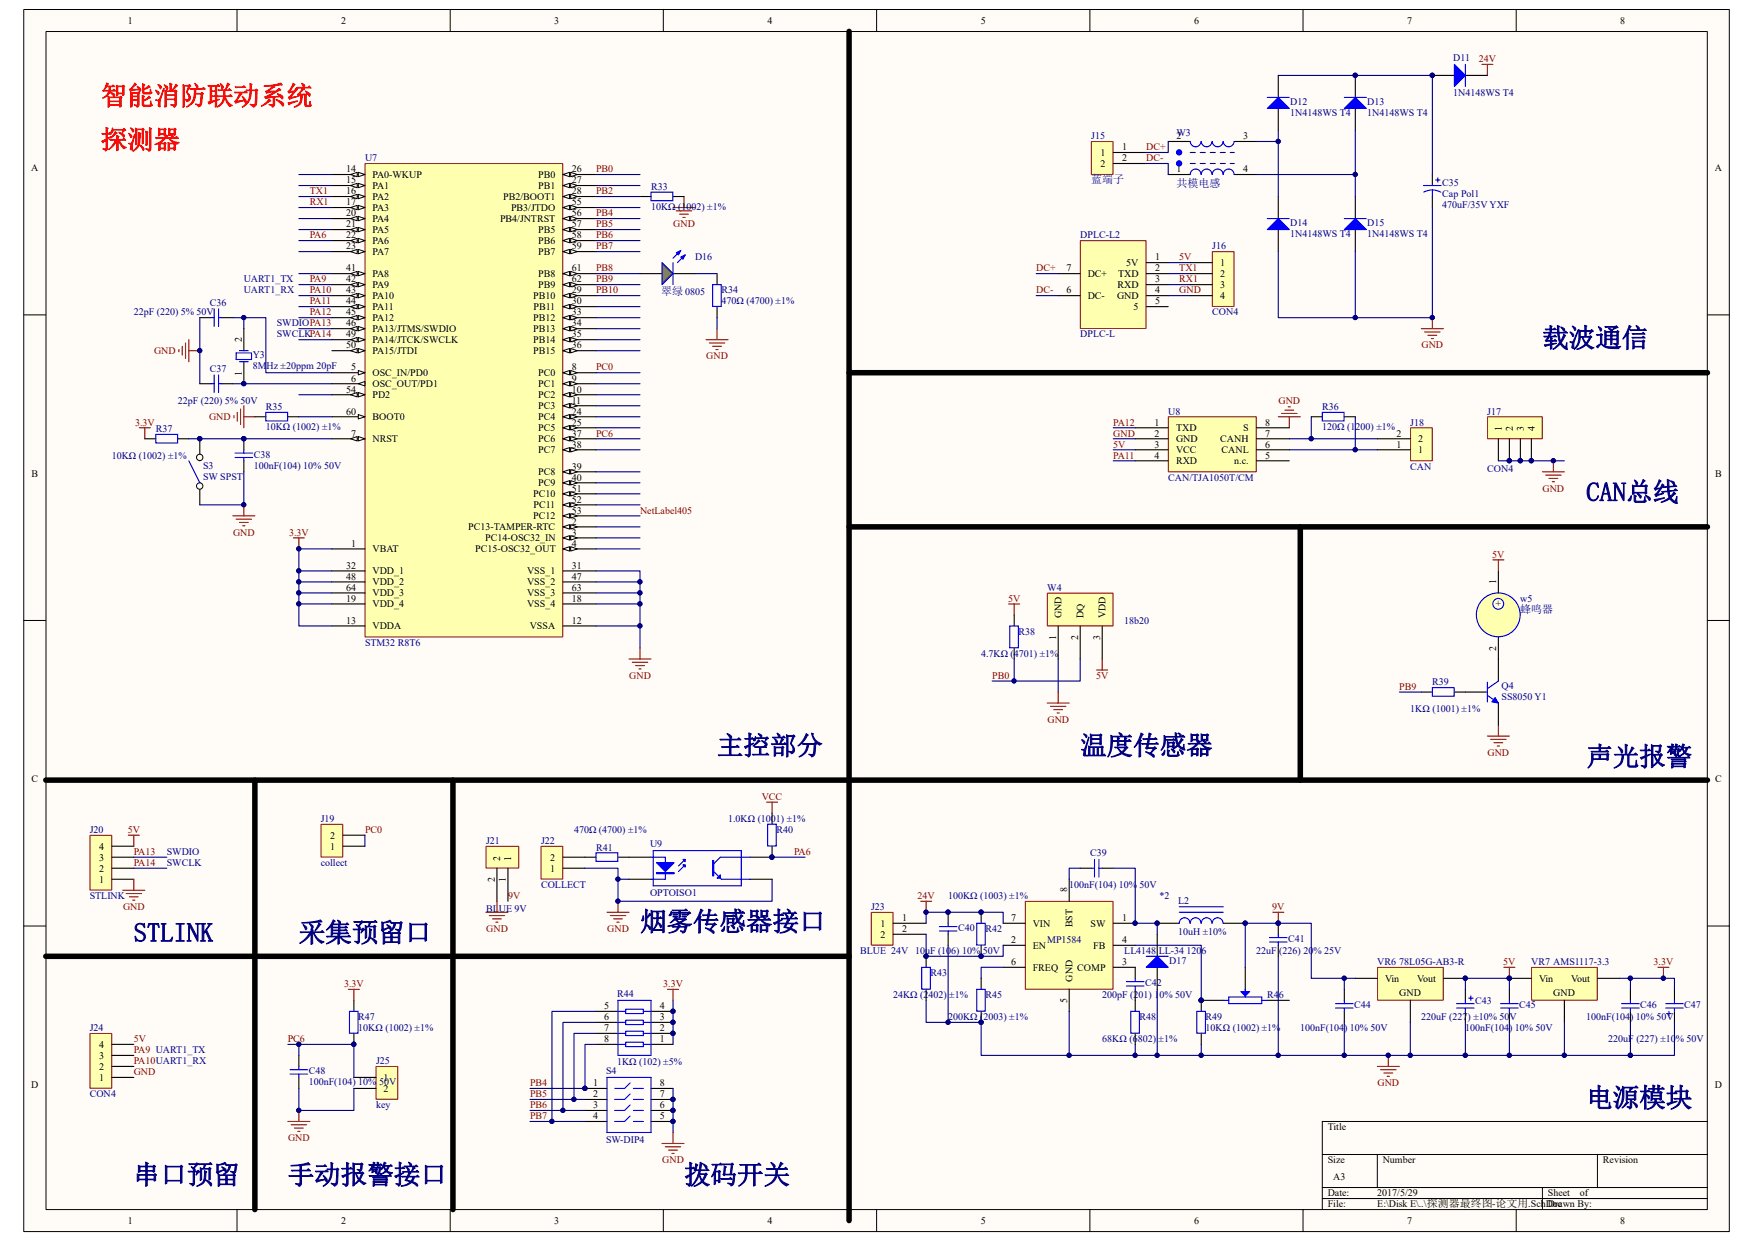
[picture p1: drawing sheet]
<svg xmlns="http://www.w3.org/2000/svg" width="297mm" height="210mm" viewBox="0 0 297 210" stroke-linecap="round" stroke-linejoin="round" font-family="sans-serif">
<defs><g id="words">
<g font-size="4.5" fill="#f00">
<text x="17.1" y="17.7">智能消防联动系统</text>
<text x="17.1" y="25.2">探测器</text>
</g>
<g font-size="4.5" fill="#000080">
<text x="261.1" y="58.7">载波通信</text>
<text x="268.6" y="84.8">CAN总线</text>
<text x="121.4" y="127.7">主控部分</text>
<text x="182.9" y="127.7">温度传感器</text>
<text x="268.6" y="129.5">声光报警</text>
<text x="22.6" y="159.3">STLINK</text>
<text x="50.6" y="159.3">采集预留口</text>
<text x="108.4" y="157.5">烟雾传感器接口</text>
<text x="268.6" y="187.3">电源模块</text>
<text x="22.6" y="200.3">串口预留</text>
<text x="48.7" y="200.3">手动报警接口</text>
<text x="115.8" y="200.3">拨码开关</text>
</g>
<g font-size="1.9" fill="#000080">
<text x="184.8" y="31">蓝端子</text>
<text x="199.2" y="31.6">共模电感</text>
<text x="111.9" y="49.9">翠绿 0805</text>
<text x="257.4" y="103.7">蜂鸣器</text>
</g>
<g font-size="1.7">
<text x="21.6" y="4">1</text>
<text x="57.7" y="4">2</text>
<text x="93.9" y="4">3</text>
<text x="130" y="4">4</text>
<text x="166.1" y="4">5</text>
<text x="202.2" y="4">6</text>
<text x="238.2" y="4">7</text>
<text x="274.4" y="4">8</text>
<text x="199.2" y="23.6">2</text>
<text x="210.5" y="23.6">3</text>
<text x="5.3" y="29">A</text>
<text x="58.6" y="29.2">14</text>
<text x="96.8" y="29.2">26</text>
<text x="186.3" y="26.4">1</text>
<text x="186.3" y="28.2">2</text>
<text x="190" y="25.4">1</text>
<text x="190" y="27.3">2</text>
<text x="199.2" y="29.2">1</text>
<text x="210.5" y="29.2">4</text>
<text x="290.4" y="29">A</text>
<text x="58.6" y="31">15</text>
<text x="58.6" y="32.9">16</text>
<text x="58.6" y="34.8">17</text>
<text x="63.1" y="30.1">PA0-WKUP</text>
<text x="63.1" y="32">PA1</text>
<text x="63.1" y="33.8">PA2</text>
<text x="63.1" y="35.7">PA3</text>
<text x="85.2" y="33.8">PB2/BOOT1</text>
<text x="86.5" y="35.7">PB3/JTDO</text>
<text x="91.1" y="30.1">PB0</text>
<text x="91.1" y="32">PB1</text>
<text x="96.8" y="31">27</text>
<text x="96.8" y="32.9">28</text>
<text x="96.8" y="34.8">55</text>
<text x="58.6" y="36.6">20</text>
<text x="58.6" y="38.5">21</text>
<text x="58.6" y="40.3">22</text>
<text x="63.1" y="37.5">PA4</text>
<text x="63.1" y="39.4">PA5</text>
<text x="63.1" y="41.3">PA6</text>
<text x="84.7" y="37.5">PB4/JNTRST</text>
<text x="91.1" y="39.4">PB5</text>
<text x="91.1" y="41.3">PB6</text>
<text x="96.8" y="36.6">56</text>
<text x="96.8" y="38.5">57</text>
<text x="96.8" y="40.3">58</text>
<text x="58.6" y="42.2">23</text>
<text x="58.6" y="45.9">41</text>
<text x="58.6" y="47.8">42</text>
<text x="63.1" y="43.1">PA7</text>
<text x="63.1" y="46.9">PA8</text>
<text x="91.1" y="43.1">PB7</text>
<text x="91.1" y="46.9">PB8</text>
<text x="96.8" y="42.2">59</text>
<text x="96.8" y="45.9">61</text>
<text x="96.8" y="47.8">62</text>
<text x="180.6" y="45.9">7</text>
<text x="184.2" y="46.9">DC+</text>
<text x="189.3" y="46.9">TXD</text>
<text x="190.7" y="45">5V</text>
<text x="195.6" y="44.1">1</text>
<text x="195.6" y="45.9">2</text>
<text x="195.6" y="47.8">3</text>
<text x="206.6" y="45">1</text>
<text x="206.6" y="46.9">2</text>
<text x="58.6" y="49.7">43</text>
<text x="58.6" y="51.5">44</text>
<text x="58.6" y="53.4">45</text>
<text x="63.1" y="48.7">PA9</text>
<text x="63.1" y="50.6">PA10</text>
<text x="63.1" y="52.5">PA11</text>
<text x="90.3" y="50.6">PB10</text>
<text x="90.3" y="52.5">PB11</text>
<text x="91.1" y="48.7">PB9</text>
<text x="96.8" y="49.7">29</text>
<text x="96.8" y="51.5">30</text>
<text x="96.8" y="53.4">33</text>
<text x="180.6" y="49.7">6</text>
<text x="184.2" y="50.6">DC-</text>
<text x="189.1" y="50.6">GND</text>
<text x="189.2" y="48.7">RXD</text>
<text x="191.9" y="52.5">5</text>
<text x="195.6" y="49.7">4</text>
<text x="195.6" y="51.5">5</text>
<text x="206.6" y="48.7">3</text>
<text x="206.6" y="50.6">4</text>
<text x="40.9" y="57.9" transform="rotate(-90 40.9 57.9)">2</text>
<text x="58.6" y="55.2">46</text>
<text x="58.6" y="57.1">49</text>
<text x="58.6" y="59">50</text>
<text x="63.1" y="54.3">PA12</text>
<text x="63.1" y="56.2">PA13/JTMS/SWDIO</text>
<text x="63.1" y="58">PA14/JTCK/SWCLK</text>
<text x="63.1" y="59.9">PA15/JTDI</text>
<text x="90.3" y="54.3">PB12</text>
<text x="90.3" y="56.2">PB13</text>
<text x="90.3" y="58">PB14</text>
<text x="90.3" y="59.9">PB15</text>
<text x="96.8" y="55.2">34</text>
<text x="96.8" y="57.1">35</text>
<text x="96.8" y="59">36</text>
<text x="40.9" y="63.5" transform="rotate(-90 40.9 63.5)">1</text>
<text x="59.4" y="62.7">5</text>
<text x="59.4" y="64.6">6</text>
<text x="63.1" y="63.6">OSC_IN/PD0</text>
<text x="63.1" y="65.5">OSC_OUT/PD1</text>
<text x="91.1" y="63.6">PC0</text>
<text x="91.1" y="65.5">PC1</text>
<text x="96.8" y="62.7">8</text>
<text x="96.8" y="64.6">9</text>
<text x="58.6" y="70.1">60</text>
<text x="58.6" y="66.4">54</text>
<text x="63.1" y="71.1">BOOT0</text>
<text x="63.1" y="67.4">PD2</text>
<text x="91.1" y="67.4">PC2</text>
<text x="91.1" y="69.2">PC3</text>
<text x="91.1" y="71.1">PC4</text>
<text x="96.8" y="66.4">10</text>
<text x="96.8" y="68.3">11</text>
<text x="96.8" y="70.1">24</text>
<text x="59.4" y="73.9">7</text>
<text x="63.1" y="74.8">NRST</text>
<text x="91.1" y="72.9">PC5</text>
<text x="91.1" y="74.8">PC6</text>
<text x="91.1" y="76.7">PC7</text>
<text x="96.8" y="72">25</text>
<text x="96.8" y="73.9">37</text>
<text x="96.8" y="75.7">38</text>
<text x="195.5" y="72">1</text>
<text x="195.5" y="73.9">2</text>
<text x="195.5" y="75.7">3</text>
<text x="195.5" y="77.6">4</text>
<text x="199.1" y="72.9">TXD</text>
<text x="199.1" y="74.8">GND</text>
<text x="199.1" y="76.7">VCC</text>
<text x="206.6" y="74.8">CANH</text>
<text x="206.8" y="76.7">CANL</text>
<text x="210.5" y="72.9">S</text>
<text x="214.2" y="77.6">5</text>
<text x="214.2" y="75.7">6</text>
<text x="214.2" y="73.9">7</text>
<text x="214.2" y="72">8</text>
<text x="236.5" y="75.7">1</text>
<text x="236.5" y="73.9">2</text>
<text x="240.1" y="76.7">1</text>
<text x="240.1" y="74.8">2</text>
<text x="254.3" y="72.9" transform="rotate(-90 254.3 72.9)">1</text>
<text x="256.2" y="72.9" transform="rotate(-90 256.2 72.9)">2</text>
<text x="258" y="72.9" transform="rotate(-90 258 72.9)">3</text>
<text x="259.9" y="72.9" transform="rotate(-90 259.9 72.9)">4</text>
<text x="5.3" y="80.6">B</text>
<text x="91.1" y="80.4">PC8</text>
<text x="91.1" y="82.3">PC9</text>
<text x="96.8" y="79.5">39</text>
<text x="96.8" y="81.3">40</text>
<text x="96.8" y="83.2">51</text>
<text x="199.1" y="78.5">RXD</text>
<text x="209" y="78.5">n.c.</text>
<text x="290.4" y="80.6">B</text>
<text x="79.3" y="89.7">PC13-TAMPER-RTC</text>
<text x="90.3" y="84.1">PC10</text>
<text x="90.3" y="87.8">PC12</text>
<text x="90.3" y="86">PC11</text>
<text x="96.8" y="85">52</text>
<text x="96.8" y="86.9">53</text>
<text x="96.8" y="88.8">2</text>
<text x="59.4" y="92.5">1</text>
<text x="63.1" y="93.5">VBAT</text>
<text x="80.5" y="93.5">PC15-OSC32_OUT</text>
<text x="82.2" y="91.6">PC14-OSC32_IN</text>
<text x="96.8" y="90.6">3</text>
<text x="96.8" y="92.5">4</text>
<text x="58.6" y="96.3">32</text>
<text x="58.6" y="98.1">48</text>
<text x="58.6" y="100">64</text>
<text x="58.6" y="101.9">19</text>
<text x="63.1" y="97.2">VDD_1</text>
<text x="63.1" y="99.1">VDD_2</text>
<text x="63.1" y="100.9">VDD_3</text>
<text x="89.2" y="97.2">VSS_1</text>
<text x="89.2" y="99.1">VSS_2</text>
<text x="89.2" y="100.9">VSS_3</text>
<text x="96.8" y="96.3">31</text>
<text x="96.8" y="98.1">47</text>
<text x="96.8" y="100">63</text>
<text x="96.8" y="101.9">18</text>
<text x="253.4" y="98.8" transform="rotate(-90 253.4 98.8)">1</text>
<text x="58.6" y="105.6">13</text>
<text x="63.1" y="102.8">VDD_4</text>
<text x="63.1" y="106.5">VDDA</text>
<text x="89.2" y="102.8">VSS_4</text>
<text x="89.7" y="106.5">VSSA</text>
<text x="96.8" y="105.6">12</text>
<text x="179.7" y="104.6" transform="rotate(-90 179.7 104.6)">GND</text>
<text x="183.5" y="104.6" transform="rotate(-90 183.5 104.6)">DQ</text>
<text x="187.2" y="104.6" transform="rotate(-90 187.2 104.6)">VDD</text>
<text x="254.3" y="102.6" transform="rotate(-90 254.3 102.6)">+</text>
<text x="178.8" y="108.2" transform="rotate(-90 178.8 108.2)">1</text>
<text x="182.5" y="108.2" transform="rotate(-90 182.5 108.2)">2</text>
<text x="186.3" y="108.2" transform="rotate(-90 186.3 108.2)">3</text>
<text x="253.4" y="110.1" transform="rotate(-90 253.4 110.1)">2</text>
<text x="5.3" y="132.3">C</text>
<text x="290.4" y="132.3">C</text>
<text x="16.8" y="143.8">4</text>
<text x="55.9" y="143.8">1</text>
<text x="55.9" y="141.9">2</text>
<text x="16.8" y="149.4">1</text>
<text x="16.8" y="147.5">2</text>
<text x="16.8" y="145.6">3</text>
<text x="83.8" y="149.3" transform="rotate(-90 83.8 149.3)">2</text>
<text x="84.7" y="145.6" transform="rotate(-90 84.7 145.6)">2</text>
<text x="85.6" y="149.3" transform="rotate(-90 85.6 149.3)">1</text>
<text x="86.6" y="145.6" transform="rotate(-90 86.6 145.6)">1</text>
<text x="93.2" y="147.5">1</text>
<text x="93.2" y="145.6">2</text>
<text x="152.7" y="155.9">1</text>
<text x="171.2" y="155.9">7</text>
<text x="180.7" y="151" transform="rotate(-90 180.7 151)">8</text>
<text x="190" y="155.9">1</text>
<text x="149.1" y="156.8">1</text>
<text x="149.1" y="158.7">2</text>
<text x="152.7" y="157.7">2</text>
<text x="171.2" y="159.6">2</text>
<text x="174.9" y="156.8">VIN</text>
<text x="174.9" y="160.5">EN</text>
<text x="181.6" y="156.9" transform="rotate(-90 181.6 156.9)">BST</text>
<text x="184.7" y="156.8">SW</text>
<text x="185.1" y="160.5">FB</text>
<text x="190" y="159.6">4</text>
<text x="171.2" y="163.3">6</text>
<text x="174.9" y="164.3">FREQ</text>
<text x="181.6" y="166.1" transform="rotate(-90 181.6 166.1)">GND</text>
<text x="182.4" y="164.3">COMP</text>
<text x="190" y="163.3">3</text>
<text x="234.5" y="166.1">Vin</text>
<text x="239.9" y="166.1">Vout</text>
<text x="260.6" y="166.1">Vin</text>
<text x="266" y="166.1">Vout</text>
<text x="102.3" y="172.6">6</text>
<text x="102.3" y="170.8">5</text>
<text x="111.7" y="172.6">3</text>
<text x="111.7" y="170.8">4</text>
<text x="180.7" y="169.8" transform="rotate(-90 180.7 169.8)">5</text>
<text x="236.9" y="168.5">GND</text>
<text x="263" y="168.5">GND</text>
<text x="16.8" y="179.2">3</text>
<text x="16.8" y="177.3">4</text>
<text x="102.3" y="176.4">8</text>
<text x="102.3" y="174.5">7</text>
<text x="111.7" y="176.4">1</text>
<text x="111.7" y="174.5">2</text>
<text x="5.3" y="184.1">D</text>
<text x="16.8" y="182.9">1</text>
<text x="16.8" y="181">2</text>
<text x="64.9" y="182.9">1</text>
<text x="64.9" y="184.7">2</text>
<text x="100.5" y="183.8">1</text>
<text x="100.5" y="185.7">2</text>
<text x="111.7" y="185.7">7</text>
<text x="111.7" y="183.8">8</text>
<text x="290.4" y="184.1">D</text>
<text x="100.5" y="187.5">3</text>
<text x="100.5" y="189.4">4</text>
<text x="111.7" y="189.4">5</text>
<text x="111.7" y="187.5">6</text>
<text x="224.8" y="191.3">Title</text>
<text x="224.8" y="196.8">Size</text>
<text x="234.1" y="196.8">Number</text>
<text x="271.4" y="196.8">Revision</text>
<text x="224.8" y="202.4">Date:</text>
<text x="225.8" y="199.6">A3</text>
<text x="233.2" y="202.4">2017/5/29</text>
<text x="262.1" y="202.4">Sheet</text>
<text x="267.5" y="202.4">of</text>
<text x="21.6" y="207.1">1</text>
<text x="57.7" y="207.1">2</text>
<text x="93.9" y="207.1">3</text>
<text x="130" y="207.1">4</text>
<text x="166.1" y="207.1">5</text>
<text x="202.2" y="207.1">6</text>
<text x="224.8" y="204.3">File:</text>
<text x="233.2" y="204.3">E:\Disk E\..\探测器最终图-论文用.SchDoc</text>
<text x="238.2" y="207.1">7</text>
<text x="262.1" y="204.3">Drawn By:</text>
<text x="274.4" y="207.1">8</text>
</g>
<g font-size="1.7" fill="#000080">
<text x="246.1" y="10.3">D11</text>
<text x="218.5" y="17.8">D12</text>
<text x="231.5" y="17.8">D13</text>
<text x="246.1" y="16.3">1N4148WS T4</text>
<text x="184.8" y="23.6">J15</text>
<text x="199.2" y="23">W3</text>
<text x="218.5" y="19.7">1N4148WS T4</text>
<text x="231.5" y="19.7">1N4148WS T4</text>
<text x="61.8" y="27.3">U7</text>
<text x="110.2" y="32.1">R33</text>
<text x="110.2" y="35.5">10KΩ (1002) ±1%</text>
<text x="244.2" y="35.1">470uF/35V YXF</text>
<text x="244.2" y="31.4">C35</text>
<text x="244.2" y="33.3">Cap Pol1</text>
<text x="182.9" y="40.3">DPLC-L2</text>
<text x="218.5" y="38.3">D14</text>
<text x="218.5" y="40.2">1N4148WS T4</text>
<text x="231.5" y="38.3">D15</text>
<text x="231.5" y="40.2">1N4148WS T4</text>
<text x="41.3" y="47.8">UART1_TX</text>
<text x="117.7" y="44.1">D16</text>
<text x="205.3" y="42.2">J16</text>
<text x="22.6" y="53.4">22pF (220) 5% 50V</text>
<text x="35.5" y="51.7">C36</text>
<text x="41.3" y="49.7">UART1_RX</text>
<text x="122.2" y="49.7">R34</text>
<text x="122.2" y="51.5">470Ω (4700) ±1%</text>
<text x="205.3" y="53.4">CON4</text>
<text x="46.9" y="55.2">SWDIOPA13</text>
<text x="46.9" y="57.1">SWCLKPA14</text>
<text x="182.9" y="57.1">DPLC-L</text>
<text x="35.5" y="62.9">C37</text>
<text x="42.8" y="60.7">Y3</text>
<text x="42.8" y="62.5">8MHz ±20ppm 20pF</text>
<text x="30.1" y="68.3">22pF (220) 5% 50V</text>
<text x="45" y="69.4">R35</text>
<text x="197.8" y="70.1">U8</text>
<text x="223.9" y="69.4">R36</text>
<text x="251.8" y="70.1">J17</text>
<text x="18.9" y="77.6">10KΩ (1002) ±1%</text>
<text x="26.4" y="73.2">R37</text>
<text x="43" y="77.4">C38</text>
<text x="45" y="72.8">10KΩ (1002) ±1%</text>
<text x="223.9" y="72.8">120Ω (1200) ±1%</text>
<text x="238.8" y="72">J18</text>
<text x="34.4" y="79.3">S3</text>
<text x="34.4" y="81.2">SW SPST</text>
<text x="43" y="79.3">100nF(104) 10% 50V</text>
<text x="197.8" y="81.3">CAN/TJA1050T/CM</text>
<text x="238.8" y="79.5">CAN</text>
<text x="251.8" y="79.8">CON4</text>
<text x="177.3" y="100">W4</text>
<text x="257.4" y="101.9">w5</text>
<text x="172.5" y="107.4">R38</text>
<text x="190.4" y="105.6">18b20</text>
<text x="61.8" y="109.3">STM32 R8T6</text>
<text x="166.1" y="111.2">4.7KΩ (4701) ±1%</text>
<text x="242.5" y="116">R39</text>
<text x="254.2" y="116.5">Q4</text>
<text x="254.2" y="118.4">SS8050 Y1</text>
<text x="238.8" y="120.5">1KΩ (1001) ±1%</text>
<text x="15.2" y="141">J20</text>
<text x="54.3" y="139.1">J19</text>
<text x="82.3" y="142.8">J21</text>
<text x="91.6" y="142.8">J22</text>
<text x="97.2" y="141">470Ω (4700) ±1%</text>
<text x="100.9" y="143.9">R41</text>
<text x="110.1" y="143.4">U9</text>
<text x="123.3" y="139.1">1.0KΩ (1001) ±1%</text>
<text x="131.5" y="141">R40</text>
<text x="28.2" y="144.7">SWDIO</text>
<text x="28.2" y="146.6">SWCLK</text>
<text x="54.3" y="146.6">collect</text>
<text x="184.6" y="144.9">C39</text>
<text x="15.2" y="152.1">STLINK</text>
<text x="82.3" y="154.4">BLUE 9V</text>
<text x="91.6" y="150.3">COLLECT</text>
<text x="110.1" y="151.6">OPTOISO1</text>
<text x="147.5" y="154">J23</text>
<text x="160.5" y="152.1">100KΩ (1003) ±1%</text>
<text x="181.1" y="150.3">100nF(104) 10% 50V</text>
<text x="196.3" y="152.1">*2</text>
<text x="199.5" y="152.9">L2</text>
<text x="145.6" y="161.5">BLUE 24V 10uF (106) 10% 50V</text>
<text x="162.2" y="157.6">C40</text>
<text x="166.9" y="157.7">R42</text>
<text x="177.3" y="159.6">MP1584</text>
<text x="190.4" y="161.5">LL4148 LL-34 1206</text>
<text x="199.5" y="158.3">10uH ±10%</text>
<text x="212.7" y="161.5">22uF (226) 20% 25V</text>
<text x="218.1" y="159.4">C41</text>
<text x="157.6" y="165.2">R43</text>
<text x="193.9" y="166.9">C42</text>
<text x="198" y="163.2">D17</text>
<text x="233.2" y="163.3">VR6</text>
<text x="236.9" y="163.3">78L05G-AB3-R</text>
<text x="259.3" y="163.3">VR7 AMS1117-3.3</text>
<text x="60.7" y="172.6">R47</text>
<text x="104.5" y="168.7">R44</text>
<text x="151.2" y="168.9">24KΩ (2402) ±1%</text>
<text x="160.5" y="172.6">200KΩ (2003) ±1%</text>
<text x="166.9" y="168.9">R45</text>
<text x="186.6" y="168.9">200pF (201) 10% 50V</text>
<text x="193" y="172.6">R48</text>
<text x="204.1" y="172.6">R49</text>
<text x="214.6" y="168.9">R46</text>
<text x="229.3" y="170.6">C44</text>
<text x="240.7" y="172.6">220uF (227) ±10% 50V</text>
<text x="249.8" y="169.8">C43</text>
<text x="257.3" y="170.6">C45</text>
<text x="268.6" y="172.6">100nF(104) 10% 50V</text>
<text x="277.7" y="170.6">C46</text>
<text x="285.2" y="170.6">C47</text>
<text x="15.2" y="174.5">J24</text>
<text x="60.7" y="174.5">10KΩ (1002) ±1%</text>
<text x="186.6" y="176.4">68KΩ (6802) ±1%</text>
<text x="204.1" y="174.5">10KΩ (1002) ±1%</text>
<text x="220.2" y="174.5">100nF(104) 10% 50V</text>
<text x="248.1" y="174.5">100nF(104) 10% 50V</text>
<text x="272.3" y="176.4">220uF (227) ±10% 50V</text>
<text x="15.2" y="185.7">CON4</text>
<text x="52.3" y="181.8">C48</text>
<text x="52.3" y="183.6">100nF(104) 10% 50V</text>
<text x="63.7" y="180.1">J25</text>
<text x="102.6" y="181.8">S4</text>
<text x="104.5" y="180.3">1KΩ (102) ±5%</text>
<text x="63.7" y="187.5">key</text>
<text x="102.6" y="193.3">SW-DIP4</text>
</g>
<g font-size="1.7" fill="#800000">
<text x="250.4" y="10.5">24V</text>
<text x="100.9" y="29.2">PB0</text>
<text x="194.1" y="25.4">DC+</text>
<text x="194.1" y="27.3">DC-</text>
<text x="52.4" y="32.9">TX1</text>
<text x="52.4" y="34.8">RX1</text>
<text x="100.9" y="32.9">PB2</text>
<text x="52.4" y="40.3">PA6</text>
<text x="100.9" y="36.6">PB4</text>
<text x="100.9" y="38.5">PB5</text>
<text x="100.9" y="40.3">PB6</text>
<text x="114" y="38.5">GND</text>
<text x="52.4" y="47.8">PA9</text>
<text x="100.9" y="45.9">PB8</text>
<text x="100.9" y="47.8">PB9</text>
<text x="100.9" y="42.2">PB7</text>
<text x="175.5" y="45.9">DC+</text>
<text x="199.7" y="44.1">5V</text>
<text x="199.7" y="45.9">TX1</text>
<text x="199.7" y="47.8">RX1</text>
<text x="52.4" y="49.7">PA10</text>
<text x="52.4" y="51.5">PA11</text>
<text x="52.4" y="53.4">PA12</text>
<text x="100.9" y="49.7">PB10</text>
<text x="175.5" y="49.7">DC-</text>
<text x="199.7" y="49.7">GND</text>
<text x="26.1" y="59.9">GND</text>
<text x="240.7" y="59">GND</text>
<text x="100.9" y="62.7">PC0</text>
<text x="119.6" y="60.8">GND</text>
<text x="35.4" y="71.1">GND</text>
<text x="216.5" y="68.3">GND</text>
<text x="22.9" y="72">3.3V</text>
<text x="100.9" y="73.9">PC6</text>
<text x="188.5" y="72">PA12</text>
<text x="188.5" y="77.6">PA11</text>
<text x="188.5" y="73.9">GND</text>
<text x="188.5" y="75.7">5V</text>
<text x="261.2" y="83.2">GND</text>
<text x="108.4" y="86.9">NetLabel405</text>
<text x="39.5" y="90.6">GND</text>
<text x="48.9" y="90.6">3.3V</text>
<text x="252.7" y="94.4">5V</text>
<text x="170.7" y="101.9">5V</text>
<text x="106.6" y="114.9">GND</text>
<text x="168" y="114.9">PB0</text>
<text x="185.6" y="114.9">5V</text>
<text x="236.9" y="116.8">PB9</text>
<text x="177.4" y="122.3">GND</text>
<text x="251.9" y="127.9">GND</text>
<text x="129" y="135.4">VCC</text>
<text x="21.6" y="141">5V</text>
<text x="61.8" y="141">PC0</text>
<text x="22.6" y="144.7">PA13</text>
<text x="22.6" y="146.6">PA14</text>
<text x="134.4" y="144.7">PA6</text>
<text x="20.8" y="154">GND</text>
<text x="86" y="152.1">9V</text>
<text x="155.4" y="152.1">24V</text>
<text x="215.4" y="154">9V</text>
<text x="82.3" y="157.7">GND</text>
<text x="102.8" y="157.7">GND</text>
<text x="58.2" y="167">3.3V</text>
<text x="112.3" y="167">3.3V</text>
<text x="254.5" y="163.3">5V</text>
<text x="280" y="163.3">3.3V</text>
<text x="22.6" y="176.4">5V</text>
<text x="22.6" y="178.2">PA9 UART1_TX</text>
<text x="48.7" y="176.4">PC6</text>
<text x="22.6" y="180.1">PA10UART1_RX</text>
<text x="22.6" y="181.9">GND</text>
<text x="89.7" y="183.8">PB4</text>
<text x="89.7" y="185.7">PB5</text>
<text x="233.3" y="183.8">GND</text>
<text x="89.7" y="187.5">PB6</text>
<text x="89.7" y="189.4">PB7</text>
<text x="48.8" y="193.1">GND</text>
<text x="112.1" y="196.8">GND</text>
</g>
</g></defs>
<path d="M4.1 1.7h288.7v206.7h-288.7z" fill="#fffcf8"/>
<path d="M4 1.6h288.8v206.8h-288.8z" fill="none" stroke="#000" stroke-width=".17"/>
<path d="M7.8 5.4h281.3v199.3h-281.3z" fill="#fffcf8"/>
<g fill="none" stroke="#000" stroke-width=".17">
<path d="M7.8 5.3h281.3v199.4h-281.3zM40.1 1.6v3.7M76.2 1.6v3.7M112.3 1.6v3.7M148.4 1.6v3.7M184.5 1.6v3.7M220.6 1.6v3.7M256.7 1.6v3.7M4 53.3h3.7M289.1 53.3h3.7M4 105h3.7M289.1 105h3.7"/>
<path d="M4 156.7h3.7M289.1 156.7h3.7M223.9 195.4h65.2M233.2 195.4v5.6M270.5 195.4v5.6M289.1 189.8h-65.2v14.9M40.1 204.7v3.7M76.2 204.7v3.7M112.3 204.7v3.7M148.4 204.7v3.7M184.5 204.7v3.7M220.6 204.7v3.7"/>
<path d="M223.9 201h65.2M223.9 202.8h65.2M256.7 204.7v3.7M261.2 201v3.7"/>
</g>
<path d="M61.8 27.7h33.5v80.1h-33.5z" fill="#ffffb0"/>
<path d="M61.8 27.7h33.5v80.1h-33.5z" fill="none" stroke="#800000" stroke-width=".17"/>
<path d="M56.2 70.5h5.6" fill="none" stroke="#000" stroke-width=".19"/>
<path d="M60.7 70.2l1.1 .3-1.1 .4z" fill="#fffcf8"/>
<path d="M60.7 70.2l1.1 .3-1.1 .4z" fill="none" stroke="#000" stroke-width=".17"/>
<path d="M56.2 74.2h5.6" fill="none" stroke="#000" stroke-width=".19"/>
<path d="M60.7 73.9l1.1 .4-1.1 .3z" fill="#fffcf8"/>
<path d="M60.7 73.9l1.1 .3-1.1 .4z" fill="none" stroke="#000" stroke-width=".17"/>
<path d="M59.4 74.3l1.1-.4v.7z" fill="#fffcf8"/>
<path d="M59.4 74.2l1.1-.3v.7z" fill="none" stroke="#000" stroke-width=".17"/>
<path d="M56.2 63.1h5.6" fill="none" stroke="#000" stroke-width=".19"/>
<path d="M60.7 62.7l1.1 .4-1.1 .3z" fill="#fffcf8"/>
<path d="M60.7 62.7l1.1 .4-1.1 .3z" fill="none" stroke="#000" stroke-width=".17"/>
<path d="M56.2 64.9h5.6" fill="none" stroke="#000" stroke-width=".19"/>
<path d="M60.7 64.9l1.1-.3v.7z" fill="#fffcf8"/>
<path d="M60.7 64.9l1.1-.3v.7z" fill="none" stroke="#000" stroke-width=".17"/>
<path d="M56.2 29.5h5.6" fill="none" stroke="#000" stroke-width=".19"/>
<path d="M60.7 29.2l1.1 .3-1.1 .4z" fill="#fffcf8"/>
<path d="M60.7 29.2l1.1 .3-1.1 .4z" fill="none" stroke="#000" stroke-width=".17"/>
<path d="M59.4 29.5l1.1-.3v.7z" fill="#fffcf8"/>
<path d="M59.4 29.5l1.1-.3v.7z" fill="none" stroke="#000" stroke-width=".17"/>
<path d="M56.2 31.4h5.6" fill="none" stroke="#000" stroke-width=".19"/>
<path d="M60.7 31l1.1 .4-1.1 .4z" fill="#fffcf8"/>
<path d="M60.7 31l1.1 .4-1.1 .4z" fill="none" stroke="#000" stroke-width=".17"/>
<path d="M59.4 31.4l1.1-.4v.8z" fill="#fffcf8"/>
<path d="M59.4 31.4l1.1-.4v.8z" fill="none" stroke="#000" stroke-width=".17"/>
<path d="M56.2 33.3h5.6" fill="none" stroke="#000" stroke-width=".19"/>
<path d="M60.7 32.9l1.1 .4-1.1 .3z" fill="#fffcf8"/>
<path d="M60.7 32.9l1.1 .4-1.1 .3z" fill="none" stroke="#000" stroke-width=".17"/>
<path d="M59.4 33.3l1.1-.4v.7z" fill="#fffcf8"/>
<path d="M59.4 33.3l1.1-.4v.7z" fill="none" stroke="#000" stroke-width=".17"/>
<path d="M56.2 35.1h5.6" fill="none" stroke="#000" stroke-width=".19"/>
<path d="M60.7 34.7l1.1 .4-1.1 .4z" fill="#fffcf8"/>
<path d="M60.7 34.7l1.1 .4-1.1 .4z" fill="none" stroke="#000" stroke-width=".17"/>
<path d="M59.4 35.1l1.1-.4v.8z" fill="#fffcf8"/>
<path d="M59.4 35.1l1.1-.4v.8z" fill="none" stroke="#000" stroke-width=".17"/>
<path d="M56.2 37h5.6" fill="none" stroke="#000" stroke-width=".19"/>
<path d="M60.7 36.6l1.1 .4-1.1 .4z" fill="#fffcf8"/>
<path d="M60.7 36.6l1.1 .4-1.1 .4z" fill="none" stroke="#000" stroke-width=".17"/>
<path d="M59.4 37l1.1-.4v.8z" fill="#fffcf8"/>
<path d="M59.4 37l1.1-.4v.8z" fill="none" stroke="#000" stroke-width=".17"/>
<path d="M56.2 38.8h5.6" fill="none" stroke="#000" stroke-width=".19"/>
<path d="M60.7 38.5l1.1 .3-1.1 .4z" fill="#fffcf8"/>
<path d="M60.7 38.5l1.1 .3-1.1 .4z" fill="none" stroke="#000" stroke-width=".17"/>
<path d="M59.4 38.8l1.1-.3v.7z" fill="#fffcf8"/>
<path d="M59.4 38.8l1.1-.3v.7z" fill="none" stroke="#000" stroke-width=".17"/>
<path d="M56.2 40.7h5.6" fill="none" stroke="#000" stroke-width=".19"/>
<path d="M60.7 40.3l1.1 .4-1.1 .4z" fill="#fffcf8"/>
<path d="M60.7 40.3l1.1 .4-1.1 .4z" fill="none" stroke="#000" stroke-width=".17"/>
<path d="M59.4 40.7l1.1-.4v.8z" fill="#fffcf8"/>
<path d="M59.4 40.7l1.1-.4v.8z" fill="none" stroke="#000" stroke-width=".17"/>
<path d="M56.2 42.6h5.6" fill="none" stroke="#000" stroke-width=".19"/>
<path d="M60.7 42.2l1.1 .4-1.1 .3z" fill="#fffcf8"/>
<path d="M60.7 42.2l1.1 .4-1.1 .3z" fill="none" stroke="#000" stroke-width=".17"/>
<path d="M59.4 42.6l1.1-.4v.7z" fill="#fffcf8"/>
<path d="M59.4 42.6l1.1-.4v.7z" fill="none" stroke="#000" stroke-width=".17"/>
<path d="M56.2 46.3h5.6" fill="none" stroke="#000" stroke-width=".19"/>
<path d="M60.7 45.9l1.1 .4-1.1 .4z" fill="#fffcf8"/>
<path d="M60.7 45.9l1.1 .4-1.1 .4z" fill="none" stroke="#000" stroke-width=".17"/>
<path d="M59.4 46.3l1.1-.4v.8z" fill="#fffcf8"/>
<path d="M59.4 46.3l1.1-.4v.8z" fill="none" stroke="#000" stroke-width=".17"/>
<path d="M56.2 48.2h5.6" fill="none" stroke="#000" stroke-width=".19"/>
<path d="M60.7 47.8l1.1 .4-1.1 .3z" fill="#fffcf8"/>
<path d="M60.7 47.8l1.1 .4-1.1 .3z" fill="none" stroke="#000" stroke-width=".17"/>
<path d="M59.4 48.2l1.1-.4v.7z" fill="#fffcf8"/>
<path d="M59.4 48.2l1.1-.4v.7z" fill="none" stroke="#000" stroke-width=".17"/>
<path d="M56.2 50h5.6" fill="none" stroke="#000" stroke-width=".19"/>
<path d="M60.7 49.7l1.1 .3-1.1 .4z" fill="#fffcf8"/>
<path d="M60.7 49.7l1.1 .3-1.1 .4z" fill="none" stroke="#000" stroke-width=".17"/>
<path d="M59.4 50l1.1-.3v.7z" fill="#fffcf8"/>
<path d="M59.4 50l1.1-.3v.7z" fill="none" stroke="#000" stroke-width=".17"/>
<path d="M56.2 51.9h5.6" fill="none" stroke="#000" stroke-width=".19"/>
<path d="M60.7 51.5l1.1 .4-1.1 .4z" fill="#fffcf8"/>
<path d="M60.7 51.5l1.1 .4-1.1 .4z" fill="none" stroke="#000" stroke-width=".17"/>
<path d="M59.4 51.9l1.1-.4v.8z" fill="#fffcf8"/>
<path d="M59.4 51.9l1.1-.4v.8z" fill="none" stroke="#000" stroke-width=".17"/>
<path d="M56.2 53.8h5.6" fill="none" stroke="#000" stroke-width=".19"/>
<path d="M60.7 53.4l1.1 .4-1.1 .3z" fill="#fffcf8"/>
<path d="M60.7 53.4l1.1 .4-1.1 .3z" fill="none" stroke="#000" stroke-width=".17"/>
<path d="M59.4 53.8l1.1-.4v.7z" fill="#fffcf8"/>
<path d="M59.4 53.8l1.1-.4v.7z" fill="none" stroke="#000" stroke-width=".17"/>
<path d="M56.2 55.6h5.6" fill="none" stroke="#000" stroke-width=".19"/>
<path d="M60.7 55.2l1.1 .4-1.1 .4z" fill="#fffcf8"/>
<path d="M60.7 55.2l1.1 .4-1.1 .4z" fill="none" stroke="#000" stroke-width=".17"/>
<path d="M59.4 55.6l1.1-.4v.8z" fill="#fffcf8"/>
<path d="M59.4 55.6l1.1-.4v.8z" fill="none" stroke="#000" stroke-width=".17"/>
<path d="M56.2 57.5h5.6" fill="none" stroke="#000" stroke-width=".19"/>
<path d="M60.7 57.1l1.1 .4-1.1 .4z" fill="#fffcf8"/>
<path d="M60.7 57.1l1.1 .4-1.1 .4z" fill="none" stroke="#000" stroke-width=".17"/>
<path d="M59.4 57.5l1.1-.4v.8z" fill="#fffcf8"/>
<path d="M59.4 57.5l1.1-.4v.8z" fill="none" stroke="#000" stroke-width=".17"/>
<path d="M56.2 59.3h5.6" fill="none" stroke="#000" stroke-width=".19"/>
<path d="M60.7 59l1.1 .3-1.1 .4z" fill="#fffcf8"/>
<path d="M60.7 59l1.1 .3-1.1 .4z" fill="none" stroke="#000" stroke-width=".17"/>
<path d="M59.4 59.3l1.1-.3v.7z" fill="#fffcf8"/>
<path d="M59.4 59.3l1.1-.3v.7z" fill="none" stroke="#000" stroke-width=".17"/>
<path d="M95.3 29.5h5.6" fill="none" stroke="#000" stroke-width=".19"/>
<path d="M95.3 29.5l1.1-.3v.7z" fill="#fffcf8"/>
<path d="M95.3 29.5l1.1-.3v.7z" fill="none" stroke="#000" stroke-width=".17"/>
<path d="M96.6 29.2l1.2 .3-1.2 .4z" fill="#fffcf8"/>
<path d="M96.6 29.2l1.2 .3-1.2 .4z" fill="none" stroke="#000" stroke-width=".17"/>
<path d="M95.3 31.4h5.6" fill="none" stroke="#000" stroke-width=".19"/>
<path d="M95.3 31.4l1.1-.4v.8z" fill="#fffcf8"/>
<path d="M95.3 31.4l1.1-.4v.8z" fill="none" stroke="#000" stroke-width=".17"/>
<path d="M96.6 31l1.2 .4-1.2 .4z" fill="#fffcf8"/>
<path d="M96.6 31l1.2 .4-1.2 .4z" fill="none" stroke="#000" stroke-width=".17"/>
<path d="M95.3 33.3h5.6" fill="none" stroke="#000" stroke-width=".19"/>
<path d="M95.3 33.3l1.1-.4v.7z" fill="#fffcf8"/>
<path d="M95.3 33.3l1.1-.4v.7z" fill="none" stroke="#000" stroke-width=".17"/>
<path d="M96.6 32.9l1.2 .4-1.2 .3z" fill="#fffcf8"/>
<path d="M96.6 32.9l1.2 .4-1.2 .3z" fill="none" stroke="#000" stroke-width=".17"/>
<path d="M95.3 35.1h5.6" fill="none" stroke="#000" stroke-width=".19"/>
<path d="M95.3 35.1l1.1-.4v.8z" fill="#fffcf8"/>
<path d="M95.3 35.1l1.1-.4v.8z" fill="none" stroke="#000" stroke-width=".17"/>
<path d="M96.6 34.7l1.2 .4-1.2 .4z" fill="#fffcf8"/>
<path d="M96.6 34.7l1.2 .4-1.2 .4z" fill="none" stroke="#000" stroke-width=".17"/>
<path d="M95.3 37h5.6" fill="none" stroke="#000" stroke-width=".19"/>
<path d="M95.3 37l1.1-.4v.8z" fill="#fffcf8"/>
<path d="M95.3 37l1.1-.4v.8z" fill="none" stroke="#000" stroke-width=".17"/>
<path d="M96.6 36.6l1.2 .4-1.2 .4z" fill="#fffcf8"/>
<path d="M96.6 36.6l1.2 .4-1.2 .4z" fill="none" stroke="#000" stroke-width=".17"/>
<path d="M95.3 38.8h5.6" fill="none" stroke="#000" stroke-width=".19"/>
<path d="M95.3 38.8l1.1-.3v.7z" fill="#fffcf8"/>
<path d="M95.3 38.8l1.1-.3v.7z" fill="none" stroke="#000" stroke-width=".17"/>
<path d="M96.6 38.5l1.2 .3-1.2 .4z" fill="#fffcf8"/>
<path d="M96.6 38.5l1.2 .3-1.2 .4z" fill="none" stroke="#000" stroke-width=".17"/>
<path d="M95.3 40.7h5.6" fill="none" stroke="#000" stroke-width=".19"/>
<path d="M95.3 40.7l1.1-.4v.8z" fill="#fffcf8"/>
<path d="M95.3 40.7l1.1-.4v.8z" fill="none" stroke="#000" stroke-width=".17"/>
<path d="M96.6 40.3l1.2 .4-1.2 .4z" fill="#fffcf8"/>
<path d="M96.6 40.3l1.2 .4-1.2 .4z" fill="none" stroke="#000" stroke-width=".17"/>
<path d="M95.3 42.6h5.6" fill="none" stroke="#000" stroke-width=".19"/>
<path d="M95.3 42.6l1.1-.4v.7z" fill="#fffcf8"/>
<path d="M95.3 42.6l1.1-.4v.7z" fill="none" stroke="#000" stroke-width=".17"/>
<path d="M96.6 42.2l1.2 .4-1.2 .3z" fill="#fffcf8"/>
<path d="M96.6 42.2l1.2 .4-1.2 .3z" fill="none" stroke="#000" stroke-width=".17"/>
<path d="M95.3 46.3h5.6" fill="none" stroke="#000" stroke-width=".19"/>
<path d="M95.3 46.3l1.1-.4v.8z" fill="#fffcf8"/>
<path d="M95.3 46.3l1.1-.4v.8z" fill="none" stroke="#000" stroke-width=".17"/>
<path d="M96.6 45.9l1.2 .4-1.2 .4z" fill="#fffcf8"/>
<path d="M96.6 45.9l1.2 .4-1.2 .4z" fill="none" stroke="#000" stroke-width=".17"/>
<path d="M95.3 48.2h5.6" fill="none" stroke="#000" stroke-width=".19"/>
<path d="M95.3 48.2l1.1-.4v.7z" fill="#fffcf8"/>
<path d="M95.3 48.2l1.1-.4v.7z" fill="none" stroke="#000" stroke-width=".17"/>
<path d="M96.6 47.8l1.2 .4-1.2 .3z" fill="#fffcf8"/>
<path d="M96.6 47.8l1.2 .4-1.2 .3z" fill="none" stroke="#000" stroke-width=".17"/>
<path d="M95.3 50h5.6" fill="none" stroke="#000" stroke-width=".19"/>
<path d="M95.3 50l1.1-.3v.7z" fill="#fffcf8"/>
<path d="M95.3 50l1.1-.3v.7z" fill="none" stroke="#000" stroke-width=".17"/>
<path d="M96.6 49.7l1.2 .3-1.2 .4z" fill="#fffcf8"/>
<path d="M96.6 49.7l1.2 .3-1.2 .4z" fill="none" stroke="#000" stroke-width=".17"/>
<path d="M95.3 51.9h5.6" fill="none" stroke="#000" stroke-width=".19"/>
<path d="M95.3 51.9l1.1-.4v.8z" fill="#fffcf8"/>
<path d="M95.3 51.9l1.1-.4v.8z" fill="none" stroke="#000" stroke-width=".17"/>
<path d="M96.6 51.5l1.2 .4-1.2 .4z" fill="#fffcf8"/>
<path d="M96.6 51.5l1.2 .4-1.2 .4z" fill="none" stroke="#000" stroke-width=".17"/>
<path d="M95.3 53.8h5.6" fill="none" stroke="#000" stroke-width=".19"/>
<path d="M95.3 53.8l1.1-.4v.7z" fill="#fffcf8"/>
<path d="M95.3 53.8l1.1-.4v.7z" fill="none" stroke="#000" stroke-width=".17"/>
<path d="M96.6 53.4l1.2 .4-1.2 .3z" fill="#fffcf8"/>
<path d="M96.6 53.4l1.2 .4-1.2 .3z" fill="none" stroke="#000" stroke-width=".17"/>
<path d="M95.3 55.6h5.6" fill="none" stroke="#000" stroke-width=".19"/>
<path d="M95.3 55.6l1.1-.4v.8z" fill="#fffcf8"/>
<path d="M95.3 55.6l1.1-.4v.8z" fill="none" stroke="#000" stroke-width=".17"/>
<path d="M96.6 55.2l1.2 .4-1.2 .4z" fill="#fffcf8"/>
<path d="M96.6 55.2l1.2 .4-1.2 .4z" fill="none" stroke="#000" stroke-width=".17"/>
<path d="M95.3 57.5h5.6" fill="none" stroke="#000" stroke-width=".19"/>
<path d="M95.3 57.5l1.1-.4v.8z" fill="#fffcf8"/>
<path d="M95.3 57.5l1.1-.4v.8z" fill="none" stroke="#000" stroke-width=".17"/>
<path d="M96.6 57.1l1.2 .4-1.2 .4z" fill="#fffcf8"/>
<path d="M96.6 57.1l1.2 .4-1.2 .4z" fill="none" stroke="#000" stroke-width=".17"/>
<path d="M95.3 59.3h5.6" fill="none" stroke="#000" stroke-width=".19"/>
<path d="M95.3 59.3l1.1-.3v.7z" fill="#fffcf8"/>
<path d="M95.3 59.3l1.1-.3v.7z" fill="none" stroke="#000" stroke-width=".17"/>
<path d="M96.6 59l1.2 .3-1.2 .4z" fill="#fffcf8"/>
<path d="M96.6 59l1.2 .3-1.2 .4z" fill="none" stroke="#000" stroke-width=".17"/>
<path d="M95.3 63.1h5.6" fill="none" stroke="#000" stroke-width=".19"/>
<path d="M95.3 63.1l1.1-.4v.7z" fill="#fffcf8"/>
<path d="M95.3 63.1l1.1-.4v.7z" fill="none" stroke="#000" stroke-width=".17"/>
<path d="M96.6 62.7l1.2 .4-1.2 .3z" fill="#fffcf8"/>
<path d="M96.6 62.7l1.2 .4-1.2 .3z" fill="none" stroke="#000" stroke-width=".17"/>
<path d="M95.3 64.9h5.6" fill="none" stroke="#000" stroke-width=".19"/>
<path d="M95.3 64.9l1.1-.3v.7z" fill="#fffcf8"/>
<path d="M95.3 64.9l1.1-.3v.7z" fill="none" stroke="#000" stroke-width=".17"/>
<path d="M96.6 64.6l1.2 .3-1.2 .4z" fill="#fffcf8"/>
<path d="M96.6 64.6l1.2 .3-1.2 .4z" fill="none" stroke="#000" stroke-width=".17"/>
<path d="M95.3 66.8h5.6" fill="none" stroke="#000" stroke-width=".19"/>
<path d="M95.3 66.8l1.1-.4v.8z" fill="#fffcf8"/>
<path d="M95.3 66.8l1.1-.4v.8z" fill="none" stroke="#000" stroke-width=".17"/>
<path d="M96.6 66.4l1.2 .4-1.2 .4z" fill="#fffcf8"/>
<path d="M96.6 66.4l1.2 .4-1.2 .4z" fill="none" stroke="#000" stroke-width=".17"/>
<path d="M95.3 68.7h5.6" fill="none" stroke="#000" stroke-width=".19"/>
<path d="M95.3 68.7l1.1-.4v.7z" fill="#fffcf8"/>
<path d="M95.3 68.7l1.1-.4v.7z" fill="none" stroke="#000" stroke-width=".17"/>
<path d="M96.6 68.3l1.2 .4-1.2 .3z" fill="#fffcf8"/>
<path d="M96.6 68.3l1.2 .4-1.2 .3z" fill="none" stroke="#000" stroke-width=".17"/>
<path d="M95.3 70.5h5.6" fill="none" stroke="#000" stroke-width=".19"/>
<path d="M95.3 70.5l1.1-.3v.7z" fill="#fffcf8"/>
<path d="M95.3 70.5l1.1-.3v.7z" fill="none" stroke="#000" stroke-width=".17"/>
<path d="M96.6 70.2l1.2 .3-1.2 .4z" fill="#fffcf8"/>
<path d="M96.6 70.2l1.2 .3-1.2 .4z" fill="none" stroke="#000" stroke-width=".17"/>
<path d="M95.3 72.4h5.6" fill="none" stroke="#000" stroke-width=".19"/>
<path d="M95.3 72.4l1.1-.4v.8z" fill="#fffcf8"/>
<path d="M95.3 72.4l1.1-.4v.8z" fill="none" stroke="#000" stroke-width=".17"/>
<path d="M96.6 72l1.2 .4-1.2 .4z" fill="#fffcf8"/>
<path d="M96.6 72l1.2 .4-1.2 .4z" fill="none" stroke="#000" stroke-width=".17"/>
<path d="M95.3 74.2h5.6" fill="none" stroke="#000" stroke-width=".19"/>
<path d="M95.3 74.3l1.1-.4v.7z" fill="#fffcf8"/>
<path d="M95.3 74.2l1.1-.3v.7z" fill="none" stroke="#000" stroke-width=".17"/>
<path d="M96.6 73.9l1.2 .4-1.2 .3z" fill="#fffcf8"/>
<path d="M96.6 73.9l1.2 .3-1.2 .4z" fill="none" stroke="#000" stroke-width=".17"/>
<path d="M95.3 76.1h5.6" fill="none" stroke="#000" stroke-width=".19"/>
<path d="M95.3 76.1l1.1-.4v.8z" fill="#fffcf8"/>
<path d="M95.3 76.1l1.1-.4v.8z" fill="none" stroke="#000" stroke-width=".17"/>
<path d="M96.6 75.7l1.2 .4-1.2 .4z" fill="#fffcf8"/>
<path d="M96.6 75.7l1.2 .4-1.2 .4z" fill="none" stroke="#000" stroke-width=".17"/>
<path d="M95.3 79.8h5.6" fill="none" stroke="#000" stroke-width=".19"/>
<path d="M95.3 79.8l1.1-.3v.7z" fill="#fffcf8"/>
<path d="M95.3 79.8l1.1-.3v.7z" fill="none" stroke="#000" stroke-width=".17"/>
<path d="M96.6 79.5l1.2 .3-1.2 .4z" fill="#fffcf8"/>
<path d="M96.6 79.5l1.2 .3-1.2 .4z" fill="none" stroke="#000" stroke-width=".17"/>
<path d="M95.3 81.7h5.6" fill="none" stroke="#000" stroke-width=".19"/>
<path d="M95.3 81.7l1.1-.4v.8z" fill="#fffcf8"/>
<path d="M95.3 81.7l1.1-.4v.8z" fill="none" stroke="#000" stroke-width=".17"/>
<path d="M96.6 81.3l1.2 .4-1.2 .4z" fill="#fffcf8"/>
<path d="M96.6 81.3l1.2 .4-1.2 .4z" fill="none" stroke="#000" stroke-width=".17"/>
<path d="M95.3 83.6h5.6" fill="none" stroke="#000" stroke-width=".19"/>
<path d="M95.3 83.6l1.1-.4v.7z" fill="#fffcf8"/>
<path d="M95.3 83.6l1.1-.4v.7z" fill="none" stroke="#000" stroke-width=".17"/>
<path d="M96.6 83.2l1.2 .4-1.2 .3z" fill="#fffcf8"/>
<path d="M96.6 83.2l1.2 .4-1.2 .3z" fill="none" stroke="#000" stroke-width=".17"/>
<path d="M95.3 85.4h5.6" fill="none" stroke="#000" stroke-width=".19"/>
<path d="M95.3 85.4l1.1-.3v.7z" fill="#fffcf8"/>
<path d="M95.3 85.4l1.1-.3v.7z" fill="none" stroke="#000" stroke-width=".17"/>
<path d="M96.6 85.1l1.2 .3-1.2 .4z" fill="#fffcf8"/>
<path d="M96.6 85.1l1.2 .3-1.2 .4z" fill="none" stroke="#000" stroke-width=".17"/>
<path d="M95.3 87.3h5.6" fill="none" stroke="#000" stroke-width=".19"/>
<path d="M95.3 87.3l1.1-.4v.8z" fill="#fffcf8"/>
<path d="M95.3 87.3l1.1-.4v.8z" fill="none" stroke="#000" stroke-width=".17"/>
<path d="M96.6 86.9l1.2 .4-1.2 .4z" fill="#fffcf8"/>
<path d="M96.6 86.9l1.2 .4-1.2 .4z" fill="none" stroke="#000" stroke-width=".17"/>
<path d="M95.3 89.2h5.6" fill="none" stroke="#000" stroke-width=".19"/>
<path d="M95.3 89.2l1.1-.4v.7z" fill="#fffcf8"/>
<path d="M95.3 89.2l1.1-.4v.7z" fill="none" stroke="#000" stroke-width=".17"/>
<path d="M96.6 88.8l1.2 .4-1.2 .3z" fill="#fffcf8"/>
<path d="M96.6 88.8l1.2 .4-1.2 .3z" fill="none" stroke="#000" stroke-width=".17"/>
<path d="M95.3 91h5.6" fill="none" stroke="#000" stroke-width=".19"/>
<path d="M95.3 91l1.1-.4v.8z" fill="#fffcf8"/>
<path d="M95.3 91l1.1-.4v.8z" fill="none" stroke="#000" stroke-width=".17"/>
<path d="M96.6 90.6l1.2 .4-1.2 .4z" fill="#fffcf8"/>
<path d="M96.6 90.6l1.2 .4-1.2 .4z" fill="none" stroke="#000" stroke-width=".17"/>
<path d="M95.3 92.9h5.6" fill="none" stroke="#000" stroke-width=".19"/>
<path d="M95.3 92.9l1.1-.4v.8z" fill="#fffcf8"/>
<path d="M95.3 92.9l1.1-.4v.8z" fill="none" stroke="#000" stroke-width=".17"/>
<path d="M96.6 92.5l1.2 .4-1.2 .4z" fill="#fffcf8"/>
<path d="M96.6 92.5l1.2 .4-1.2 .4z" fill="none" stroke="#000" stroke-width=".17"/>
<path d="M56.2 66.8h5.6" fill="none" stroke="#000" stroke-width=".19"/>
<path d="M60.7 66.4l1.1 .4-1.1 .4z" fill="#fffcf8"/>
<path d="M60.7 66.4l1.1 .4-1.1 .4z" fill="none" stroke="#000" stroke-width=".17"/>
<path d="M59.4 66.8l1.1-.4v.8z" fill="#fffcf8"/>
<path d="M59.4 66.8l1.1-.4v.8z" fill="none" stroke="#000" stroke-width=".17"/>
<path d="M33.8 81.7v3.7M56.2 92.9h5.6M56.2 96.6h5.6M56.2 98.5h5.6M95.3 96.6h5.6M95.3 98.5h5.6M56.2 100.3h5.6M56.2 102.2h5.6M56.2 105.9h5.6M95.3 100.3h5.6M95.3 102.2h5.6M95.3 105.9h5.6" fill="none" stroke="#000" stroke-width=".19"/>
<g fill="none" stroke="#000080" stroke-width=".19">
<path d="M50.6 29.5h5.6M50.6 31.4h5.6M50.6 33.3h5.6M50.6 35.1h5.6M50.6 37h5.6M50.6 38.8h5.6M100.9 29.5h7.5M100.9 31.4h7.5M100.9 35.1h7.5M50.6 42.6h5.6M50.6 46.3h5.6M50.6 50h5.6"/>
<path d="M50.6 51.9h5.6M50.6 48.2h5.6M50.6 53.8h5.6M50.6 55.6h5.6M50.6 57.5h5.6M100.9 46.3h7.5M100.9 50h7.5M100.9 51.9h7.5M100.9 48.2h7.5M100.9 53.8h7.5M100.9 55.6h7.5M100.9 57.5h7.5"/>
<path d="M100.9 59.3h7.5M50.6 66.8h5.6M100.9 66.8h7.5M100.9 64.9h7.5M100.9 68.7h7.5M100.9 70.5h7.5M100.9 72.4h7.5M100.9 76.1h7.5M100.9 79.8h7.5M50.6 98.5h5.6M100.9 81.7h7.5M100.9 83.6h7.5"/>
<path d="M100.9 85.4h7.5M100.9 87.3h7.5M100.9 89.2h7.5M100.9 91h7.5M100.9 92.9h7.5M100.9 98.5h7.5M50.6 100.3h5.6M100.9 100.3h7.5M100.9 102.2h7.5M100.9 105.9h7.5"/>
</g>
<g fill="#000080" stroke="#000080" stroke-width=".17">
<circle cx="108.4" cy="98.5" r=".35"/>
<circle cx="108.4" cy="100.3" r=".35"/>
<circle cx="108.4" cy="102.2" r=".35"/>
<circle cx="108.4" cy="105.9" r=".35"/>
<circle cx="50.6" cy="98.5" r=".35"/>
<circle cx="50.6" cy="100.3" r=".35"/>
</g>
<circle cx="33.8" cy="82.2" r=".54" fill="#fffcf8" stroke="#000" stroke-width=".17"/>
<path d="M33.8 74.2v3.8" fill="none" stroke="#000" stroke-width=".19"/>
<circle cx="33.8" cy="77.4" r=".54" fill="#fffcf8" stroke="#000" stroke-width=".17"/>
<g fill="#000080" stroke="#000080" stroke-width=".17">
<circle cx="33.8" cy="74.2" r=".35"/>
<circle cx="41.3" cy="85.4" r=".35"/>
<circle cx="33.8" cy="59.3" r=".35"/>
<circle cx="41.3" cy="53.7" r=".35"/>
<circle cx="50.6" cy="92.9" r=".35"/>
</g>
<path d="M32 78l1.8 3.7" fill="none" stroke="#00f" stroke-width=".19"/>
<path d="M41.3 53.8v1.8M41.3 79.8v5.6h-7.5M50.6 70.5h5.6" fill="none" stroke="#000080" stroke-width=".19"/>
<g fill="none" stroke="#800000" stroke-width=".19">
<path d="M114 35.1h3.7M114.5 35.7h2.6M115.1 36.2h1.5M115.6 36.8h.4M115.8 33.3v1.8M30.3 59.2v.3M30.9 58.6v1.5M31.4 58v2.6M32 57.5v3.7M32 59.3h1.8M23.6 72.4h1.9M24.5 72.4v1.8"/>
<path d="M39.6 70.3v.4M40.2 69.8v1.5M40.7 69.2v2.6M41.3 68.7v3.7M41.3 70.5h1.9M39.4 87.3h3.8M40 87.9h2.6M40.5 88.4h1.5M41.1 89h.4M41.3 85.4v1.9M49.7 91h1.8M50.6 91v1.9"/>
<path d="M106.5 111.5h3.7M107.1 112.1h2.6M107.6 112.6h1.5M108.2 113.2h.4M108.4 109.7v1.8"/>
</g>
<path d="M15.3 141.4h3.6v9.2h-3.6z" fill="#ffffb0"/>
<path d="M15.2 141.4h3.7v9.2h-3.7z" fill="none" stroke="#800000" stroke-width=".17"/>
<path d="M18.9 148.8h3.8M18.9 146.9h3.8M18.9 145.1h3.8M18.9 143.2h3.8" fill="none" stroke="#000" stroke-width=".19"/>
<path d="M216.4 70.5h3.8M217 70h2.6M217.6 69.4h1.5M218.1 68.8h.4M218.3 70.5v1.9M20.8 150.6h3.7M21.4 151.2h2.6M21.7 141.3h1.9M21.9 151.8h1.5M22.5 152.3h.3M22.7 141.3v1.9M22.7 148.8v1.8" fill="none" stroke="#800000" stroke-width=".19"/>
<path d="M188.5 72.4h3.7M188.5 78h3.7M188.5 74.2h3.7M188.5 76.1h3.7M222 70.5v3.7M229.5 70.5v5.6M22.7 145.1h5.5M22.7 146.9h5.5" fill="none" stroke="#000080" stroke-width=".19"/>
<g fill="#000080" stroke="#000080" stroke-width=".17">
<circle cx="222" cy="74.2" r=".35"/>
<circle cx="229.5" cy="76.1" r=".35"/>
</g>
<path d="M238.9 72.4h3.6v5.6h-3.6z" fill="#ffffb0"/>
<path d="M238.8 72.4h3.7v5.6h-3.7z" fill="none" stroke="#800000" stroke-width=".17"/>
<path d="M233.2 76.1h5.6M233.2 74.2h5.6" fill="none" stroke="#000" stroke-width=".19"/>
<path d="M179.2 111.5v5.6" fill="none" stroke="#000080" stroke-width=".19"/>
<path d="M119.6 57.5h3.7M120.1 58h2.6M120.7 58.6h1.5M121.2 59.2h.4M121.4 55.6v1.9M170.8 102.2h1.9M171.7 102.2v1.9M177.3 119h3.7M177.9 119.5h2.6M179.2 117.1v1.9M178.4 120.1h1.5M179 120.6h.4" fill="none" stroke="#800000" stroke-width=".19"/>
<circle cx="253.7" cy="104" r="3.7" fill="#ffffb0" stroke="#00f" stroke-width=".19"/>
<circle cx="253.7" cy="102.2" r=".91" fill="#ffffe8" stroke="#00f" stroke-width=".19"/>
<path d="M253.7 96.6v3.7M253.7 107.8v3.7" fill="none" stroke="#000" stroke-width=".19"/>
<g fill="none" stroke="#800000" stroke-width=".19">
<path d="M252.8 94.7h1.8M253.7 94.7v1.9M251.9 124.6h3.7M252.4 125.1h2.6M253 125.7h1.5M253.5 126.2h.4M253.7 122.7v1.9M155.9 152.5h1.9M156.8 152.5v1.9M235.1 178.6v1.9M280.7 163.7h1.9M281.7 163.7v1.9"/>
<path d="M233.2 180.5h3.7M233.8 181h2.6M234.3 181.6h1.5M234.9 182.1h.4"/>
</g>
<g fill="#000080" stroke="#000080" stroke-width=".17">
<circle cx="235.1" cy="178.6" r=".35"/>
<circle cx="156.8" cy="154.4" r=".35"/>
<circle cx="281.6" cy="165.5" r=".35"/>
</g>
<path d="M251.9 70.6h9.3v3.7h-9.3z" fill="#ffffb0"/>
<path d="M251.9 70.5h9.3v3.8h-9.3z" fill="none" stroke="#800000" stroke-width=".17"/>
<path d="M242.5 29.5v1.9M242.5 33.3v1.8M253.7 74.2v3.8M255.6 74.2v3.8M257.4 74.2v3.8M259.3 74.2v3.8" fill="none" stroke="#000" stroke-width=".19"/>
<g fill="#000080" stroke="#000080" stroke-width=".17">
<circle cx="255.6" cy="78" r=".35"/>
<circle cx="257.4" cy="78" r=".35"/>
<circle cx="259.3" cy="78" r=".35"/>
<circle cx="263" cy="78" r=".35"/>
<circle cx="50.6" cy="102.2" r=".35"/>
<circle cx="50.6" cy="96.6" r=".35"/>
<circle cx="242.5" cy="53.7" r=".35"/>
<circle cx="50.6" cy="92.9" r=".35"/>
<circle cx="50.6" cy="98.5" r=".35"/>
<circle cx="50.6" cy="100.3" r=".35"/>
<circle cx="108.4" cy="98.5" r=".35"/>
<circle cx="108.4" cy="100.3" r=".35"/>
<circle cx="108.4" cy="102.2" r=".35"/>
<circle cx="108.4" cy="105.9" r=".35"/>
</g>
<path d="M253.7 78h11.2M50.6 96.6h5.6M56.2 92.9h-5.6v13h5.6M100.9 96.6h7.5v13.1M50.6 102.2h5.6" fill="none" stroke="#000080" stroke-width=".19"/>
<path d="M250.9 10.9h1.9M251.9 10.9v1.9M240.7 55.6h3.7M241.2 56.2h2.6M241.8 56.7h1.5M242.4 57.3h.3M242.5 53.8v1.8M261.2 79.8h3.7M263 78v1.8M261.7 80.4h2.6M262.3 81h1.5M262.8 81.5h.4" fill="none" stroke="#800000" stroke-width=".19"/>
<path d="M241 31.4h3M242.5 32.1l.8 .1 .7 .3M242.5 32.1l-.7 .1-.7 .3M242.5 32.1v1.2M243.1 30.5h.7M243.5 30.1v.7" fill="none" stroke="#00f" stroke-width=".19"/>
<path d="M233.3 163.7h11.1v5.5h-11.1z" fill="#ffffb0"/>
<path d="M233.3 163.7h11.1v5.5h-11.1z" fill="none" stroke="#800000" stroke-width=".17"/>
<path d="M229.5 165.6h3.7M238.8 169.3v3.7M244.4 165.6h3.7" fill="none" stroke="#000" stroke-width=".19"/>
<circle cx="248.1" cy="165.5" r=".35" fill="#000080" stroke="#000080" stroke-width=".17"/>
<path d="M259.4 163.7h11.1v5.5h-11.1z" fill="#ffffb0"/>
<path d="M259.3 163.7h11.2v5.5h-11.2z" fill="none" stroke="#800000" stroke-width=".17"/>
<g fill="none" stroke="#000" stroke-width=".19">
<path d="M227.6 167.4v1.9M227.6 171.1v1.9M248.1 167.4v1.9M248.1 171.1v1.9M255.6 165.6h3.7M255.6 167.4v1.9M255.6 171.1v1.9M264.9 169.3v3.7M270.5 165.6h3.7M276.1 167.4v1.9M276.1 171.1v1.9M283.5 167.4v1.9"/>
<path d="M283.5 171.1v1.9"/>
</g>
<g fill="#000080" stroke="#000080" stroke-width=".17">
<circle cx="255.6" cy="165.5" r=".35"/>
<circle cx="248.1" cy="165.5" r=".35"/>
<circle cx="276.1" cy="165.5" r=".35"/>
<circle cx="227.6" cy="178.6" r=".35"/>
<circle cx="238.8" cy="178.6" r=".35"/>
<circle cx="248.1" cy="178.6" r=".35"/>
<circle cx="255.6" cy="178.6" r=".35"/>
<circle cx="264.9" cy="178.6" r=".35"/>
<circle cx="276.1" cy="178.6" r=".35"/>
<circle cx="216.4" cy="156.2" r=".35"/>
<circle cx="281.6" cy="165.5" r=".35"/>
</g>
<g fill="none" stroke="#00f" stroke-width=".19">
<path d="M226.1 169.8h3M226.1 170.6h3M227.6 169.3v.5M227.6 170.6v.5M246.6 169.8h3M246.6 170.6h3M248.1 169.3v.5M248.1 170.6v.5M248.7 168.9h.7M249.1 168.5v.8M254.1 169.8h3M254.1 170.6h3"/>
<path d="M255.6 169.3v.5M255.6 170.6v.5M274.6 169.8h3M274.6 170.6h3M276.1 169.3v.5M276.1 170.6v.5M282 169.8h3M282 170.6h3M282.2 171.5h.8M282.6 171.1v.8M283.5 169.3v.5M283.5 170.6v.5"/>
</g>
<path d="M227.6 173v5.6M238.8 173v5.6M248.1 167.4v-1.8h7.5v1.8M248.1 173v5.6M255.6 173v5.6M264.9 173v5.6M274.2 165.6h9.3v1.8M276.1 165.6v1.8M283.5 173v5.6h-7.4" fill="none" stroke="#000080" stroke-width=".19"/>
<path d="M215.5 154.4h1.9M216.4 154.4v1.8M254.6 163.7h1.9M255.6 163.7v1.9" fill="none" stroke="#800000" stroke-width=".19"/>
<path d="M147.6 154.4h3.6v5.5h-3.6z" fill="#ffffb0"/>
<path d="M147.5 154.4h3.7v5.5h-3.7z" fill="none" stroke="#800000" stroke-width=".17"/>
<g fill="none" stroke="#000" stroke-width=".19">
<path d="M108.4 33.3h1.8M114 33.3h1.8M33.8 53.8h1.9M37.6 53.8h1.8M41.3 55.6v3.7M121.4 46.3v1.9M121.4 51.9v1.9M24.5 74.2h1.9M30.1 74.2h1.9M33.8 64.9h1.9M37.6 64.9h1.8M41.3 61.2v3.7"/>
<path d="M41.3 74.2v1.9M41.3 78v1.8M43.2 70.5h1.8M48.7 70.5h1.9M248.1 117.1h3.8M253.7 111.5v3.7M253.7 119v3.7M151.2 156.2h5.6M151.2 158.1h5.6"/>
</g>
<g fill="none" stroke="#00f" stroke-width=".19">
<path d="M110.2 32.5h3.7v1.5h-3.7zM35.7 53.8h.6M36.3 52.3v2.9M37 52.3v2.9M37 53.8h.6M40 59.7h2.6v1.1h-2.6zM40.5 59.3h1.5M120.7 48.2h1.4v3.7h-1.4zM26.4 73.5h3.7v1.5h-3.7zM35.7 64.9h.6M36.3 63.4v3M37 63.4v3"/>
<path d="M37 64.9h.6M39.8 76.7h3M39.8 77.4h3M40.5 61.2h1.5M41.3 76.1v.6M41.3 77.4v.6M45 69.8h3.7v1.4h-3.7zM251.9 117.7l1.8 1.3M251.9 115.4v3.4M253.7 115.2l-1.8 1.3"/>
</g>
<path d="M33.8 53.8v11.1M39.4 53.8h5.6v9.3h11.2M121.4 53.8v1.8M32 74.2h24.2M39.4 64.9h16.8" fill="none" stroke="#000080" stroke-width=".19"/>
<g fill="#000080" stroke="#000080" stroke-width=".17">
<circle cx="41.3" cy="74.2" r=".35"/>
<circle cx="33.8" cy="74.2" r=".35"/>
<circle cx="41.3" cy="64.9" r=".35"/>
<circle cx="33.8" cy="59.3" r=".35"/>
<circle cx="41.3" cy="53.7" r=".35"/>
</g>
<path d="M253.2 118l.5 1-1.1-.2z" fill="#00f"/>
<path d="M253.2 118l.5 1-1.1-.2z" fill="none" stroke="#00f" stroke-width=".17"/>
<path d="M240.7 117.1h1.8M246.3 117.1h1.8" fill="none" stroke="#000" stroke-width=".19"/>
<path d="M242.5 116.4h3.7v1.4h-3.7z" fill="none" stroke="#00f" stroke-width=".19"/>
<path d="M236.9 117.1h3.8" fill="none" stroke="#000080" stroke-width=".19"/>
<path d="M197.9 70.6h14.8v9.2h-14.8z" fill="#ffffb0"/>
<path d="M197.8 70.5h14.9v9.3h-14.9z" fill="none" stroke="#800000" stroke-width=".17"/>
<g fill="none" stroke="#000" stroke-width=".19">
<path d="M229.5 12.8v3.7M229.5 18.4v3.7M192.2 72.4h5.6M192.2 74.2h5.6M192.2 76.1h5.6M192.2 78h5.6M212.7 72.4h5.6M212.7 74.2h5.6M212.7 76.1h5.6M212.7 78h5.6M222 70.5h1.9M227.6 70.5h1.9"/>
<path d="M171.7 104.1v1.8M171.7 109.7v1.8"/>
</g>
<path d="M223.9 69.8h3.7v1.4h-3.7zM171 105.9h1.4v3.7h-1.4z" fill="none" stroke="#00f" stroke-width=".19"/>
<path d="M218.3 76.1h14.9M218.3 74.2h14.9M171.7 111.5v3.7" fill="none" stroke="#000080" stroke-width=".19"/>
<g fill="#000080" stroke="#000080" stroke-width=".17">
<circle cx="229.5" cy="76.1" r=".35"/>
<circle cx="222" cy="74.2" r=".35"/>
<circle cx="171.7" cy="115.2" r=".35"/>
<circle cx="229.5" cy="12.7" r=".35"/>
</g>
<path d="M227.6 18.4l1.9-1.9 1.9 1.9z" fill="#00f"/>
<path d="M227.6 18.4l1.9-1.9 1.9 1.9zM227.6 16.5h3.8" fill="none" stroke="#00f" stroke-width=".19"/>
<circle cx="229.5" cy="12.7" r=".35" fill="#000080" stroke="#000080" stroke-width=".17"/>
<path d="M216.4 12.8v3.7M216.4 18.4v3.7" fill="none" stroke="#000" stroke-width=".19"/>
<path d="M216.4 16.5l1.9 1.9h-3.7z" fill="#00f"/>
<path d="M214.6 16.5h3.7M216.4 16.5l1.9 1.9h-3.7z" fill="none" stroke="#00f" stroke-width=".19"/>
<path d="M216.4 33.3v3.7M216.4 38.8v3.8" fill="none" stroke="#000" stroke-width=".19"/>
<path d="M216.4 37l1.9 1.8h-3.7z" fill="#00f"/>
<path d="M214.6 37h3.7M216.4 37l1.9 1.8h-3.7z" fill="none" stroke="#00f" stroke-width=".19"/>
<path d="M229.5 33.3v3.7M229.5 38.8v3.8" fill="none" stroke="#000" stroke-width=".19"/>
<path d="M227.6 38.8l1.9-1.8 1.9 1.8z" fill="#00f"/>
<path d="M227.6 38.8l1.9-1.8 1.9 1.8zM227.6 37h3.8" fill="none" stroke="#00f" stroke-width=".19"/>
<path d="M229.5 29.5v3.8M229.5 42.6v11.2" fill="none" stroke="#000080" stroke-width=".19"/>
<g fill="#000080" stroke="#000080" stroke-width=".17">
<circle cx="229.5" cy="29.5" r=".35"/>
<circle cx="229.5" cy="53.7" r=".35"/>
<circle cx="242.5" cy="12.7" r=".35"/>
</g>
<path d="M242.5 12.8h3.8M248.1 12.8h3.8" fill="none" stroke="#000" stroke-width=".19"/>
<path d="M246.3 10.9l1.8 1.9-1.8 1.8z" fill="#00f"/>
<path d="M246.3 10.9l1.8 1.9-1.8 1.8zM248.1 10.9v3.7" fill="none" stroke="#00f" stroke-width=".19"/>
<circle cx="242.5" cy="12.7" r=".35" fill="#000080" stroke="#000080" stroke-width=".17"/>
<path d="M82.3 143.3h5.5v3.6h-5.5z" fill="#ffffb0"/>
<path d="M82.3 143.2h5.5v3.7h-5.5z" fill="none" stroke="#800000" stroke-width=".17"/>
<path d="M84.1 146.9v5.6M86 146.9v5.6" fill="none" stroke="#000" stroke-width=".19"/>
<path d="M82.3 154.4h3.7M82.8 154.9h2.7M83.4 155.5h1.5M84 156h.3M84.1 152.5v1.9" fill="none" stroke="#800000" stroke-width=".19"/>
<path d="M54.4 139.5h3.6v5.5h-3.6z" fill="#ffffb0"/>
<path d="M54.4 139.5h3.6v5.5h-3.6z" fill="none" stroke="#800000" stroke-width=".17"/>
<path d="M58.1 143.2h3.7M58.1 141.3h3.7" fill="none" stroke="#000" stroke-width=".19"/>
<path d="M50.6 40.7h5.6" fill="none" stroke="#000080" stroke-width=".19"/>
<path d="M15.3 174.9h3.6v9.2h-3.6z" fill="#ffffb0"/>
<path d="M15.2 174.9h3.7v9.2h-3.7z" fill="none" stroke="#800000" stroke-width=".17"/>
<path d="M18.9 178.6h3.8M18.9 176.7h3.8M18.9 182.3h3.8M18.9 180.5h3.8" fill="none" stroke="#000" stroke-width=".19"/>
<path d="M63.7 180.5h3.7v5.5h-3.7z" fill="#ffffb0"/>
<path d="M63.7 180.5h3.7v5.5h-3.7z" fill="none" stroke="#800000" stroke-width=".17"/>
<g fill="none" stroke="#000" stroke-width=".19">
<path d="M50.6 178.6v1.9M59.9 169.3v1.8M59.9 174.9v1.8M100.9 176.7h3.7M100.9 174.9h3.7M100.9 173h3.7M100.9 171.1h3.7M110.2 176.7h3.8M110.2 174.9h3.8M110.2 173h3.8M110.2 171.1h3.8M50.6 182.3v1.9"/>
<path d="M59.9 182.3h3.8M59.9 184.2h3.8M99.1 184.2h3.7M99.1 186h3.7M99.1 187.9h3.7M99.1 189.8h3.7M110.2 184.2h3.8M110.2 186h3.8M110.2 187.9h3.8M110.2 189.8h3.8"/>
</g>
<g fill="#000080" stroke="#000080" stroke-width=".17">
<circle cx="59.9" cy="176.7" r=".35"/>
<circle cx="50.6" cy="176.7" r=".35"/>
<circle cx="50.6" cy="187.9" r=".35"/>
<circle cx="99" cy="184.2" r=".35"/>
<circle cx="113.9" cy="189.8" r=".35"/>
<circle cx="113.9" cy="187.9" r=".35"/>
<circle cx="113.9" cy="186" r=".35"/>
<circle cx="113.9" cy="174.8" r=".35"/>
<circle cx="113.9" cy="173" r=".35"/>
<circle cx="113.9" cy="171.1" r=".35"/>
<circle cx="97.2" cy="186" r=".35"/>
<circle cx="95.3" cy="187.9" r=".35"/>
<circle cx="93.4" cy="189.8" r=".35"/>
</g>
<g fill="none" stroke="#00f" stroke-width=".19">
<path d="M59.2 171.1h1.4v3.7h-1.4zM104.6 169.3h5.6v9.3h-5.6zM104.6 176.7h1.3M104.6 174.9h1.3M104.6 173h1.3M104.6 171.1h1.3M105.9 176.4h3v.7h-3zM105.9 174.5h3v.7h-3zM105.9 172.6h3v.8h-3zM105.9 170.8h3v.7h-3zM108.9 176.7h1.3M108.9 174.9h1.3"/>
<path d="M108.9 173h1.3M108.9 171.1h1.3M49.1 181h3M49.1 181.8h3M50.6 180.5v.5M50.6 181.8v.5M102.8 182.3h7.4v9.3h-7.4zM106.7 188.8l-.9 1h-1.7M106.7 187l-.9 .9h-1.7M106.7 185.1l-.9 .9h-1.7M106.7 183.3l-.9 .9h-1.7M107.3 189.8h1.6"/>
<path d="M107.3 187.9h1.6M107.3 186h1.6M107.3 184.2h1.6"/>
</g>
<path d="M100.9 33.3h7.5M100.9 38.8h7.5M100.9 40.7h7.5M100.9 42.6h7.5M100.9 74.2h7.5M50.6 176.7v1.9M100.9 174.9h-3.7v11.1M100.9 173h-5.6v14.9M100.9 171.1h-7.4v18.7M114 169.3v7.4M50.6 184.2v3.7h9.3v-3.7" fill="none" stroke="#000080" stroke-width=".19"/>
<path d="M59 167.4h1.9M59.9 167.4v1.9M113 167.4h1.9M114 167.4v1.9M48.7 189.8h3.8M49.3 190.3h2.6M49.9 190.9h1.5M50.4 191.4h.4M50.6 187.9v1.9" fill="none" stroke="#800000" stroke-width=".19"/>
<path d="M183 40.8h11.1v14.8h-11.1z" fill="#ffffb0"/>
<path d="M182.9 40.7h11.2v14.9h-11.2z" fill="none" stroke="#800000" stroke-width=".17"/>
<path d="M179.2 46.3h3.7M179.2 50h3.7M194.1 44.4h3.7M194.1 46.3h3.7M194.1 48.2h3.7M194.1 50h3.7M194.1 51.9h3.7" fill="none" stroke="#000" stroke-width=".19"/>
<path d="M216.4 12.8h26.1v16.7M212.7 23.9h3.7M229.5 22.1v7.4h-16.8M242.5 35.1v18.7h-26.1v-11.2" fill="none" stroke="#000080" stroke-width=".19"/>
<g fill="#000080" stroke="#000080" stroke-width=".17">
<circle cx="229.5" cy="29.5" r=".35"/>
<circle cx="216.4" cy="23.9" r=".35"/>
<circle cx="229.5" cy="12.7" r=".35"/>
<circle cx="242.5" cy="12.7" r=".35"/>
<circle cx="229.5" cy="53.7" r=".35"/>
<circle cx="242.5" cy="53.7" r=".35"/>
</g>
<path d="M184.8 24h3.7v5.5h-3.7z" fill="#ffffb0"/>
<path d="M184.8 24h3.7v5.5h-3.7z" fill="none" stroke="#800000" stroke-width=".17"/>
<path d="M188.5 25.8h5.6M188.5 27.7h5.6M197.8 29.5h3.7M197.8 23.9h3.7M209 29.5h3.7M209 23.9h3.7" fill="none" stroke="#000" stroke-width=".19"/>
<path d="M201.5 29.5a.91 .91 0 0 1 1-.9 .91 .91 0 0 1 .9 .9M201.5 23.9a.91 .91 0 0 0 1 .9 .91 .91 0 0 0 .9-.9M203.4 29.5a.91 .91 0 0 1 .9-.9 .91 .91 0 0 1 .9 .9M203.4 23.9a.9 .9 0 0 0 .9 .9 .9 .9 0 0 0 .9-.9M205.3 29.5a.92 .92 0 0 1 .9-.9 .92 .92 0 0 1 .9 .9M205.3 23.9a.92 .92 0 0 0 .9 .9 .92 .92 0 0 0 .9-.9M207.1 29.5a.91 .91 0 0 1 .9-.9 .91 .91 0 0 1 1 .9M207.1 23.9a.91 .91 0 0 0 .9 .9 .91 .91 0 0 0 1-.9" fill="none" stroke="#00f" stroke-width=".19"/>
<path d="M201.5 25.8h7.5M201.5 27.7h7.5" fill="none" stroke="#0c0087" stroke-width=".19" stroke-dasharray=".8 .8"/>
<g fill="#00f" stroke="#00f" stroke-width=".17">
<circle cx="199.7" cy="27.6" r=".45"/>
<circle cx="199.7" cy="25.8" r=".45"/>
</g>
<path d="M194.1 27.7h3.7v1.8M197.8 23.9v1.9h-3.7M216.4 22.1v11.2M175.5 46.3h3.7M175.5 50h3.7M197.8 46.3h3.7M197.8 50h3.7M197.8 44.4h3.7M197.8 48.2h3.7" fill="none" stroke="#000080" stroke-width=".19"/>
<circle cx="216.4" cy="23.9" r=".35" fill="#000080" stroke="#000080" stroke-width=".17"/>
<path d="M205.3 42.6h3.7v9.3h-3.7z" fill="#ffffb0"/>
<path d="M205.3 42.6h3.7v9.3h-3.7z" fill="none" stroke="#800000" stroke-width=".17"/>
<path d="M108.4 46.3h3.7M114 46.3h3.7M201.5 44.4h3.8M201.5 46.3h3.8M201.5 48.2h3.8M201.5 50h3.8" fill="none" stroke="#000" stroke-width=".19"/>
<path d="M112.1 44.4l1.9 1.9-1.9 1.9z" fill="#0f0"/>
<path d="M112.1 44.4l1.9 1.9-1.9 1.9zM115.3 42.4l-1.3 1.3M116 43.1l-1.3 1.3" fill="none" stroke="#00f" stroke-width=".19"/>
<path d="M115.3 43.5l.7-.4-.4 .8z" fill="#00f"/>
<path d="M115.3 43.5l.7-.4-.4 .8z" fill="none" stroke="#00f" stroke-width=".19"/>
<path d="M114.5 42.8l.8-.4-.4 .7z" fill="#00f"/>
<path d="M114 44.4v3.8M114.5 42.8l.8-.4-.4 .7z" fill="none" stroke="#00f" stroke-width=".19"/>
<path d="M182.9 111.5v3.7h-14.9" fill="none" stroke="#000080" stroke-width=".19"/>
<circle cx="171.7" cy="115.2" r=".35" fill="#000080" stroke="#000080" stroke-width=".17"/>
<path d="M177.4 100.4h11.1v5.5h-11.1z" fill="#ffffb0"/>
<path d="M177.3 100.4h11.2v5.5h-11.2z" fill="none" stroke="#800000" stroke-width=".17"/>
<path d="M179.2 105.9v5.6M182.9 105.9v5.6M186.6 105.9v5.6" fill="none" stroke="#000" stroke-width=".19"/>
<path d="M185.7 113.4h1.9M186.6 111.5v1.9M112.1 193.5h3.7M112.7 194.1h2.6M113.2 194.6h1.5M113.8 195.2h.3M114 191.6v1.9" fill="none" stroke="#800000" stroke-width=".19"/>
<path d="M143.8 5.3v201.2M143.8 63.1h145.3M143.8 89.2h145.3M220.2 89.2v42.8M7.7 132h281.4M43.2 132v72.7M76.7 132v72.7M7.7 161.8h136.1" fill="none" stroke="#000" stroke-width=".93"/>
<path d="M100.9 37h7.5M117.7 46.3h3.7M100.9 63.1h7.5M61.8 141.3v1.9M48.7 176.7h11.2v5.6M100.9 176.7h-1.8v7.5h-9.4M89.7 186h9.4M89.7 187.9h9.4M89.7 189.8h9.4M114 184.2v7.4" fill="none" stroke="#000080" stroke-width=".19"/>
<g fill="#000080" stroke="#000080" stroke-width=".17">
<circle cx="50.6" cy="176.7" r=".35"/>
<circle cx="59.9" cy="176.7" r=".35"/>
<circle cx="99" cy="184.2" r=".35"/>
<circle cx="97.2" cy="186" r=".35"/>
<circle cx="95.3" cy="187.9" r=".35"/>
<circle cx="93.4" cy="189.8" r=".35"/>
<circle cx="113.9" cy="186" r=".35"/>
<circle cx="113.9" cy="187.9" r=".35"/>
<circle cx="113.9" cy="189.8" r=".35"/>
</g>
<path d="M91.7 143.3h3.6v5.5h-3.6z" fill="#ffffb0"/>
<path d="M91.6 143.2h3.7v5.6h-3.7z" fill="none" stroke="#800000" stroke-width=".17"/>
<path d="M95.3 146.9h3.8M95.3 145.1h3.8M106.5 145.1h3.7M106.5 148.8h3.7M127 145.1h3.7M127 148.8h3.7" fill="none" stroke="#000" stroke-width=".19"/>
<path d="M99.1 146.9h5.5v1.9h1.9" fill="none" stroke="#000080" stroke-width=".19"/>
<g fill="#000080" stroke="#000080" stroke-width=".17">
<circle cx="104.6" cy="148.8" r=".35"/>
<circle cx="130.7" cy="145" r=".35"/>
</g>
<path d="M110.2 145.1h2.5v3.7h-2.5M110.6 143.9h14.9v6h-14.9zM116 146.4l-1.1 1.1M116 145.4l-1.1 1.1M120.9 147.5l1.3 1.3h4.8M127 145.1h-5l-1.1 1.1" fill="none" stroke="#00f" stroke-width=".19"/>
<path d="M111.2 146h2.9l-1.4 1.5z" fill="#00f"/>
<path d="M111.2 146h2.9l-1.4 1.5zM111.2 147.7h2.9v.1h-2.9zM111.2 147.8h2.9" fill="none" stroke="#00f" stroke-width=".19"/>
<path d="M115.6 145.4h.4v.4z" fill="#00f"/>
<path d="M115.6 145.4h.4v.4z" fill="none" stroke="#00f" stroke-width=".19"/>
<path d="M115.6 146.4h.4v.3z" fill="#00f"/>
<path d="M115.6 146.4h.4v.3zM120.7 145.6h.2v2.6h-.2zM120.8 145.6v2.6" fill="none" stroke="#00f" stroke-width=".19"/>
<path d="M121.4 148.6l.6-.6v.6z" fill="#00f"/>
<path d="M130 139.5h1.4v3.7h-1.4zM100.9 144.3h3.7v1.5h-3.7zM122 148v.6h-.6z" fill="none" stroke="#00f" stroke-width=".19"/>
<g fill="#000080" stroke="#000080" stroke-width=".17">
<circle cx="130.7" cy="145" r=".35"/>
<circle cx="104.6" cy="152.5" r=".35"/>
<circle cx="104.6" cy="148.8" r=".35"/>
</g>
<path d="M129.8 135.7h1.9M130.7 135.7v1.9M102.8 154.4h3.7M103.3 154.9h2.6M103.9 155.5h1.5M104.5 156h.3M104.6 152.5v1.9" fill="none" stroke="#800000" stroke-width=".19"/>
<path d="M104.6 148.8v3.7h26.1v-3.7M130.7 145.1h5.6" fill="none" stroke="#000080" stroke-width=".19"/>
<path d="M130.7 137.6v1.9M99.1 145.1h1.8M104.6 145.1h1.9M130.7 143.2v1.9" fill="none" stroke="#000" stroke-width=".19"/>
<path d="M173.7 152.6h14.8v14.8h-14.8z" fill="#ffffb0"/>
<path d="M173.6 152.5h14.9v14.9h-14.9z" fill="none" stroke="#800000" stroke-width=".17"/>
<g fill="none" stroke="#000" stroke-width=".19">
<path d="M160.5 154.4v1.8M160.5 158.1v1.9M166.1 154.4v1.8M166.1 160v1.8M169.9 156.2h3.7M169.9 160h3.7M181 148.8v3.7M182.9 146.9h1.9M186.6 146.9h1.9M188.5 156.2h3.7M188.5 160h3.7M196 156.2h3.7"/>
<path d="M196 158.1v3.7M207.1 156.2h3.8M166.1 165.6v1.8M166.1 171.1v1.9M169.9 163.7h3.7M181 167.4v3.7M188.5 163.7h3.7M196 163.7v3.7"/>
</g>
<g fill="#000080" stroke="#000080" stroke-width=".17">
<circle cx="192.2" cy="156.2" r=".35"/>
<circle cx="160.5" cy="154.4" r=".35"/>
<circle cx="166.1" cy="154.4" r=".35"/>
<circle cx="166.1" cy="161.8" r=".35"/>
<circle cx="166.1" cy="173" r=".35"/>
<circle cx="195.9" cy="156.2" r=".35"/>
<circle cx="210.8" cy="156.2" r=".35"/>
</g>
<g fill="none" stroke="#00f" stroke-width=".19">
<path d="M159.1 156.8h2.9M159.1 157.5h2.9M160.5 156.2v.6M160.5 157.5v.6M165.4 156.2h1.4v3.7h-1.4zM184.8 146.9h.5M185.3 145.4v3M186.1 145.4v3M186.1 146.9h.5M199.7 156.2a.91 .91 0 0 1 .9-.9 .91 .91 0 0 1 .9 .9M199.7 154.4h7.4M199.7 153.4h7.4"/>
<path d="M201.5 156.2a.91 .91 0 0 1 1-.9 .91 .91 0 0 1 .9 .9M203.4 156.2a.91 .91 0 0 1 .9-.9 .91 .91 0 0 1 .9 .9M205.3 156.2a.92 .92 0 0 1 .9-.9 .92 .92 0 0 1 .9 .9M165.4 167.4h1.4v3.7h-1.4z"/>
</g>
<path d="M194.1 163.7l1.9-1.9 1.8 1.9z" fill="#00f"/>
<g fill="none" stroke="#00f" stroke-width=".19">
<path d="M215 158.7h2.9M215 159.4h2.9M216.4 158.1v.6M216.4 159.4v.6M190.7 166.1h3M190.7 166.9h3M191.5 171.1h1.4v3.7h-1.4zM192.2 165.6v.5M192.2 166.9v.5M194.1 163.7l1.9-1.9 1.8 1.9zM194.1 161.8h3.7M202.7 171.1h1.4v3.7h-1.4z"/>
<path d="M207.1 169.3h1M208.1 168.7h5.6v1.1h-5.6zM210.9 167.4v1.3M213.7 169.3h.9"/>
</g>
<path d="M216.4 156.2v1.9M216.4 160v1.8M192.2 163.7v1.9M192.2 167.4v3.7M192.2 174.9v1.8M203.4 174.9v1.8M207.1 169.3h-3.7v1.8M210.9 163.7v3.7M214.6 169.3h3.7" fill="none" stroke="#000" stroke-width=".19"/>
<g fill="#000080" stroke="#000080" stroke-width=".17">
<circle cx="216.4" cy="156.2" r=".35"/>
<circle cx="203.4" cy="169.3" r=".35"/>
<circle cx="276.1" cy="178.6" r=".35"/>
<circle cx="227.6" cy="165.5" r=".35"/>
</g>
<path d="M229.5 165.6h-1.9v1.8M276.1 173v5.6" fill="none" stroke="#000080" stroke-width=".19"/>
<path d="M210.1 167.8h1.5l-.7 .7z" fill="#00f"/>
<path d="M156.1 163.7h1.4v3.7h-1.4zM210.1 167.8h1.5l-.7 .7z" fill="none" stroke="#00f" stroke-width=".19"/>
<g fill="#000080" stroke="#000080" stroke-width=".17">
<circle cx="203.4" cy="169.3" r=".35"/>
<circle cx="166.1" cy="161.8" r=".35"/>
<circle cx="156.8" cy="161.8" r=".35"/>
<circle cx="160.5" cy="173" r=".35"/>
<circle cx="192.2" cy="156.2" r=".35"/>
<circle cx="195.9" cy="156.2" r=".35"/>
<circle cx="195.9" cy="178.6" r=".35"/>
<circle cx="192.2" cy="178.6" r=".35"/>
<circle cx="203.4" cy="178.6" r=".35"/>
<circle cx="166.1" cy="173" r=".35"/>
<circle cx="181" cy="178.6" r=".35"/>
<circle cx="216.4" cy="178.6" r=".35"/>
<circle cx="166.1" cy="154.4" r=".35"/>
<circle cx="160.5" cy="154.4" r=".35"/>
<circle cx="156.8" cy="154.4" r=".35"/>
<circle cx="227.6" cy="178.6" r=".35"/>
<circle cx="235.1" cy="178.6" r=".35"/>
<circle cx="238.8" cy="178.6" r=".35"/>
<circle cx="248.1" cy="178.6" r=".35"/>
<circle cx="255.6" cy="178.6" r=".35"/>
<circle cx="264.9" cy="178.6" r=".35"/>
<circle cx="276.1" cy="178.6" r=".35"/>
<circle cx="210.8" cy="156.2" r=".35"/>
<circle cx="216.4" cy="156.2" r=".35"/>
<circle cx="227.6" cy="165.5" r=".35"/>
</g>
<g fill="none" stroke="#000080" stroke-width=".19">
<path d="M156.8 158.1v3.7h13.1v-1.8M156.8 156.2v-1.8h13.1v1.8M160.5 160v13h-3.7v-3.7M182.9 146.9h-1.9v1.9M188.5 146.9h3.7v9.3h3.8v1.9M192.2 160h11.2v9.3M160.5 173h5.6v5.6h26.1M169.9 163.7h-3.8v1.9M181 171.1v7.5M196 167.4v11.2h-3.8v-1.9M203.4 176.7v1.9h-7.4M210.9 163.7v-7.5h11.1v9.4h5.6"/>
<path d="M216.4 161.8v16.8h-13M216.4 178.6h59.7"/>
</g>
<path d="M156.8 161.8v1.9M156.8 167.4v1.9" fill="none" stroke="#000" stroke-width=".19"/>
<use href="#words"/>
</svg>
